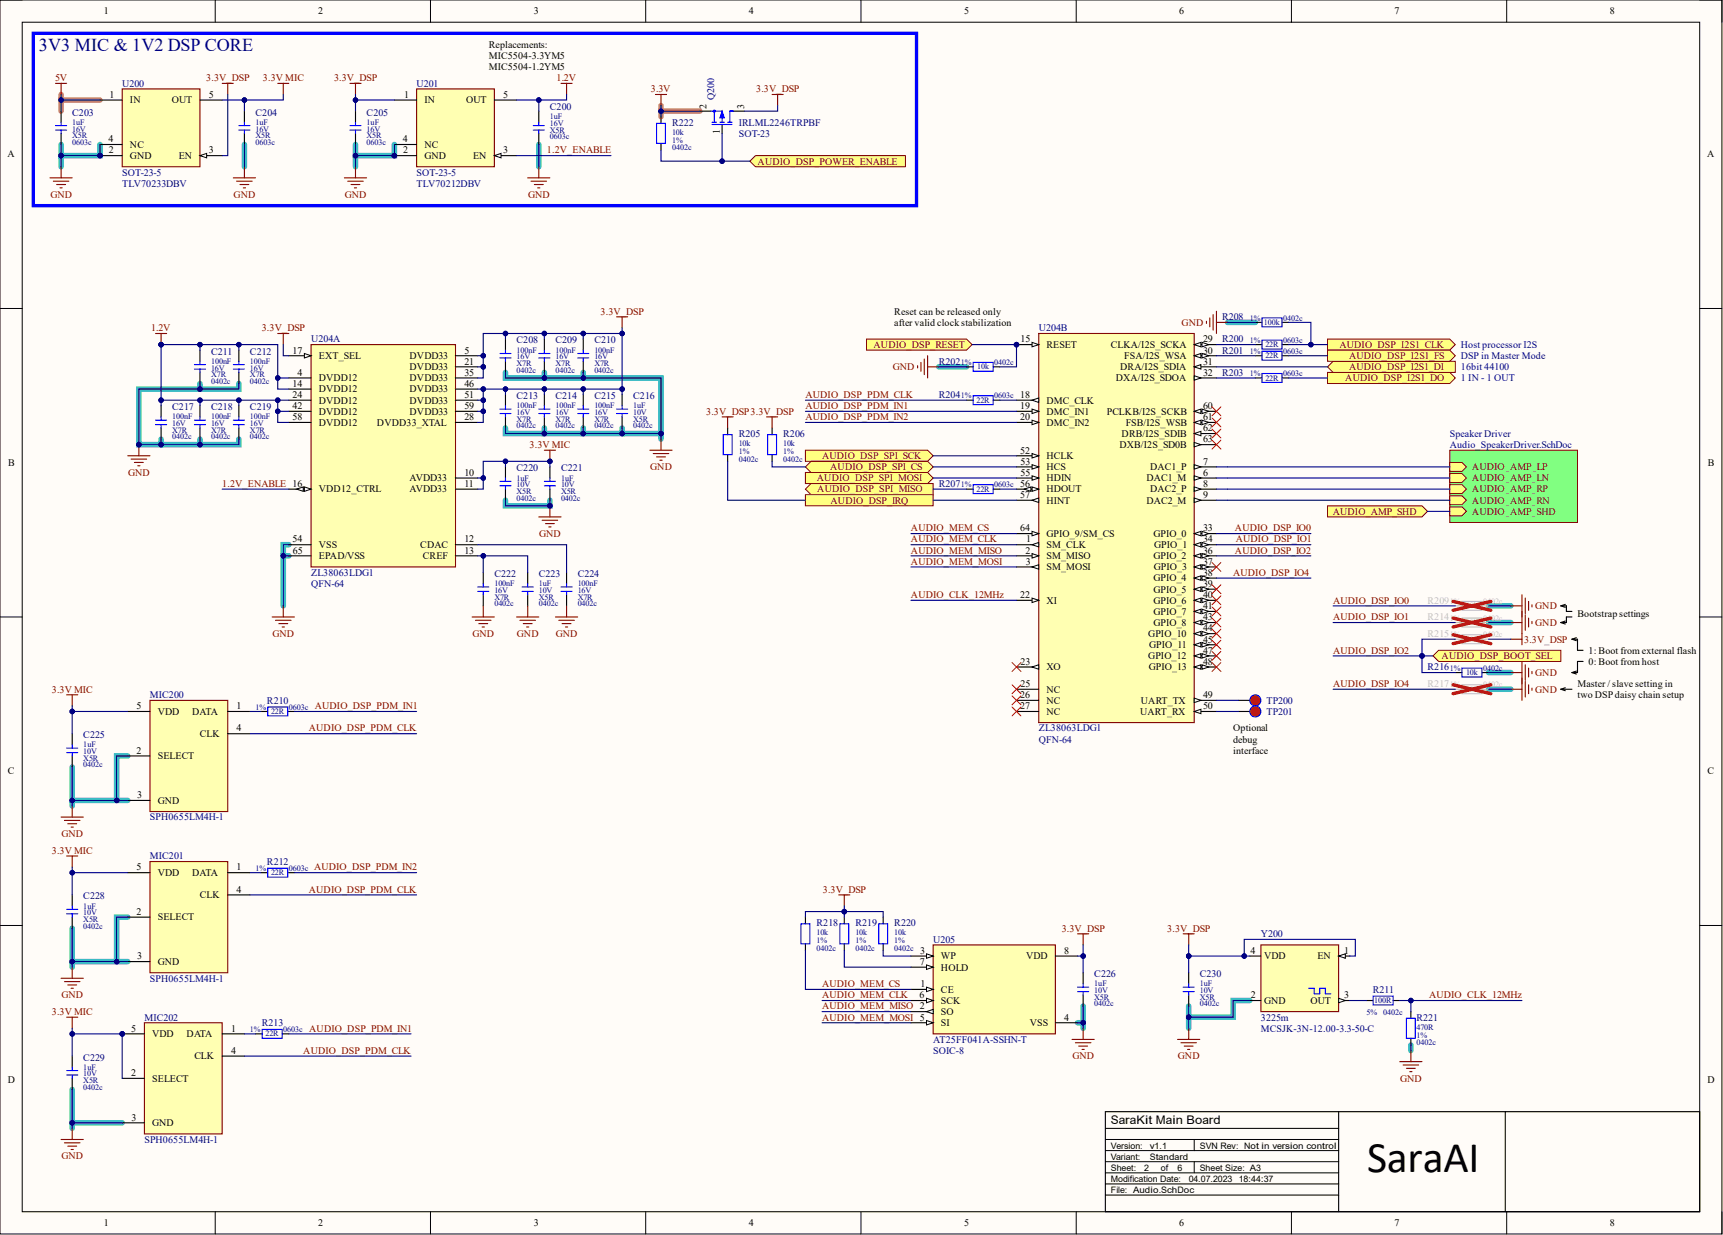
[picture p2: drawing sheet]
<svg xmlns="http://www.w3.org/2000/svg" width="393mm" height="282mm" viewBox="0 0 393 282" stroke-linecap="round" stroke-linejoin="round" font-family="sans-serif">
<defs><g id="words">
<text font-size="10" x="312.1" y="267.5">SaraAI</text>
<text font-size="4.1" fill="#000081" x="8.9" y="11.8">3V3 MIC &amp; 1V2 DSP CORE</text>
<text font-size="2.7" x="253.6" y="256.4">SaraKit Main Board</text>
<g font-size="2.3">
<text x="23.7" y="3.3">1</text>
<text x="72.6" y="3.3">2</text>
<text x="121.9" y="3.3">3</text>
<text x="170.9" y="3.3">4</text>
<text x="220.1" y="3.3">5</text>
<text x="269.2" y="3.3">6</text>
<text x="318.4" y="3.3">7</text>
<text x="367.5" y="3.3">8</text>
<text x="111.6" y="10.9">Replacements:</text>
<text x="111.6" y="13.4">MIC5504-3.3YM5</text>
<text x="111.6" y="16">MIC5504-1.2YM5</text>
<text x="25" y="22.3">1</text>
<text x="29.7" y="23.6">IN</text>
<text x="39.2" y="23.6">OUT</text>
<text x="47.7" y="22.3">5</text>
<text x="92.2" y="22.3">1</text>
<text x="96.9" y="23.6">IN</text>
<text x="106.4" y="23.6">OUT</text>
<text x="114.9" y="22.3">5</text>
<text x="161.3" y="24.9" transform="rotate(-90 161.3 24.9)">2</text>
<text x="169.9" y="24.9" transform="rotate(-90 169.9 24.9)">3</text>
<text x="1.7" y="35.9">A</text>
<text x="24.8" y="32.5">4</text>
<text x="24.9" y="35">2</text>
<text x="29.7" y="33.7">NC</text>
<text x="47.7" y="35">3</text>
<text x="92" y="32.5">4</text>
<text x="92.1" y="35">2</text>
<text x="96.9" y="33.7">NC</text>
<text x="114.9" y="35">3</text>
<text x="164.3" y="30.5" transform="rotate(-90 164.3 30.5)">1</text>
<text x="389.7" y="35.9">A</text>
<text x="29.7" y="36.3">GND</text>
<text x="40.8" y="36.3">EN</text>
<text x="96.9" y="36.3">GND</text>
<text x="108" y="36.3">EN</text>
<text x="204.2" y="71.8">Reset can be released only</text>
<text x="204.2" y="74.3">after valid clock stabilization</text>
<text x="66.8" y="80.7">17</text>
<text x="72.8" y="82">EXT_SEL</text>
<text x="93.5" y="82">DVDD33</text>
<text x="106" y="80.7">5</text>
<text x="106" y="83.2">21</text>
<text x="233" y="78.1">15</text>
<text x="238.9" y="79.4">RESET</text>
<text x="253.6" y="79.4">CLKA/I2S_SCKA</text>
<text x="256.7" y="82">FSA/I2S_WSA</text>
<text x="274.7" y="78.1">29</text>
<text x="274.7" y="80.7">30</text>
<text x="274.7" y="83.2">31</text>
<text x="66.8" y="88.3">14</text>
<text x="67.9" y="85.8">4</text>
<text x="72.8" y="87">DVDD12</text>
<text x="72.8" y="89.6">DVDD12</text>
<text x="93.5" y="84.5">DVDD33</text>
<text x="93.5" y="87">DVDD33</text>
<text x="93.5" y="89.6">DVDD33</text>
<text x="106" y="85.8">35</text>
<text x="106" y="88.3">46</text>
<text x="254.7" y="87">DXA/I2S_SDOA</text>
<text x="255.7" y="84.5">DRA/I2S_SDIA</text>
<text x="274.7" y="85.8">32</text>
<text x="66.8" y="90.8">24</text>
<text x="66.8" y="93.4">42</text>
<text x="66.8" y="95.9">58</text>
<text x="72.8" y="92.1">DVDD12</text>
<text x="72.8" y="94.6">DVDD12</text>
<text x="93.5" y="92.1">DVDD33</text>
<text x="93.5" y="94.6">DVDD33</text>
<text x="106" y="95.9">28</text>
<text x="106" y="90.8">51</text>
<text x="106" y="93.4">59</text>
<text x="232.9" y="90.8">18</text>
<text x="232.9" y="93.4">19</text>
<text x="232.9" y="95.9">20</text>
<text x="238.9" y="92.1">DMC_CLK</text>
<text x="238.9" y="94.6">DMC_IN1</text>
<text x="252.7" y="94.6">PCLKB/I2S_SCKB</text>
<text x="274.7" y="93.4">60</text>
<text x="274.7" y="95.9">61</text>
<text x="72.8" y="97.2">DVDD12</text>
<text x="86.1" y="97.2">DVDD33_XTAL</text>
<text x="238.9" y="97.2">DMC_IN2</text>
<text x="256.1" y="99.7">DRB/I2S_SDIB</text>
<text x="257" y="97.2">FSB/I2S_WSB</text>
<text x="274.7" y="98.4">62</text>
<text x="274.7" y="101">63</text>
<text x="1.9" y="106.4">B</text>
<text x="232.9" y="103.5">52</text>
<text x="233" y="106.1">53</text>
<text x="238.9" y="104.8">HCLK</text>
<text x="238.9" y="107.3">HCS</text>
<text x="255.6" y="102.2">DXB/I2S_SD0B</text>
<text x="262.6" y="107.3">DAC1_P</text>
<text x="274.7" y="106.1">7</text>
<text x="389.9" y="106.4">B</text>
<text x="72.8" y="112.4">VDD12_CTRL</text>
<text x="93.5" y="109.9">AVDD33</text>
<text x="93.5" y="112.4">AVDD33</text>
<text x="106" y="108.6">10</text>
<text x="106" y="111.1">11</text>
<text x="232.9" y="111.1">56</text>
<text x="232.9" y="113.7">57</text>
<text x="233" y="108.6">55</text>
<text x="238.9" y="109.9">HDIN</text>
<text x="238.9" y="112.4">HDOUT</text>
<text x="261.7" y="109.9">DAC1_M</text>
<text x="262.6" y="112.4">DAC2_P</text>
<text x="274.7" y="108.6">6</text>
<text x="274.7" y="111.1">8</text>
<text x="274.7" y="113.7">9</text>
<text x="238.9" y="114.9">HINT</text>
<text x="261.7" y="114.9">DAC2_M</text>
<text x="66.8" y="123.8">54</text>
<text x="72.8" y="125.1">VSS</text>
<text x="96" y="125.1">CDAC</text>
<text x="106" y="123.8">12</text>
<text x="232.9" y="121.3">64</text>
<text x="234.3" y="123.8">1</text>
<text x="238.9" y="125.1">SM_CLK</text>
<text x="238.9" y="122.5">GPIO_9/SM_CS</text>
<text x="263.3" y="122.5">GPIO_0</text>
<text x="263.5" y="125.1">GPIO_1</text>
<text x="274.7" y="121.3">33</text>
<text x="274.7" y="123.8">34</text>
<text x="66.9" y="126.4">65</text>
<text x="72.8" y="127.6">EPAD/VSS</text>
<text x="96.5" y="127.6">CREF</text>
<text x="106" y="126.4">13</text>
<text x="234.1" y="126.4">2</text>
<text x="234.2" y="128.9">3</text>
<text x="238.9" y="127.6">SM_MISO</text>
<text x="238.9" y="130.2">SM_MOSI</text>
<text x="263.3" y="127.6">GPIO_2</text>
<text x="263.4" y="130.2">GPIO_3</text>
<text x="274.7" y="126.4">36</text>
<text x="274.7" y="128.9">37</text>
<text x="274.7" y="131.4">38</text>
<text x="232.9" y="136.5">22</text>
<text x="238.9" y="137.8">XI</text>
<text x="263.3" y="132.7">GPIO_4</text>
<text x="263.3" y="135.2">GPIO_5</text>
<text x="263.3" y="137.8">GPIO_6</text>
<text x="274.7" y="134">39</text>
<text x="274.7" y="136.5">40</text>
<text x="263.3" y="140.3">GPIO_7</text>
<text x="263.3" y="142.8">GPIO_8</text>
<text x="274.7" y="139">41</text>
<text x="274.7" y="141.6">43</text>
<text x="360.1" y="140.8">Bootstrap settings</text>
<text x="262.2" y="145.4">GPIO_10</text>
<text x="262.3" y="147.9">GPIO_11</text>
<text x="274.7" y="144.1">44</text>
<text x="274.7" y="146.7">45</text>
<text x="274.7" y="149.2">47</text>
<text x="362.7" y="149.2">1: Boot from external flash</text>
<text x="233" y="151.7">23</text>
<text x="238.9" y="153">XO</text>
<text x="262.2" y="150.5">GPIO_12</text>
<text x="262.2" y="153">GPIO_13</text>
<text x="274.7" y="151.7">48</text>
<text x="362.7" y="151.7">0: Boot from host</text>
<text x="31.2" y="161.9">5</text>
<text x="54" y="161.9">1</text>
<text x="232.9" y="159.3">26</text>
<text x="232.9" y="161.9">27</text>
<text x="233" y="156.8">25</text>
<text x="238.9" y="158.1">NC</text>
<text x="238.9" y="160.6">NC</text>
<text x="260.5" y="160.6">UART_TX</text>
<text x="274.7" y="159.3">49</text>
<text x="274.7" y="161.9">50</text>
<text x="360.1" y="156.8">Master / slave setting in</text>
<text x="360.1" y="159.3">two DSPdaisy chain setup</text>
<text x="36" y="163.1">VDD</text>
<text x="43.9" y="163.1">DATA</text>
<text x="54" y="167">4</text>
<text x="238.9" y="163.1">NC</text>
<text x="260.3" y="163.1">UART_RX</text>
<text x="281.5" y="167">Optional</text>
<text x="31.2" y="172">2</text>
<text x="36" y="173.3">SELECT</text>
<text x="45.7" y="168.2">CLK</text>
<text x="281.5" y="169.5">debug</text>
<text x="281.5" y="172">interface</text>
<text x="1.8" y="176.8">C</text>
<text x="389.8" y="176.8">C</text>
<text x="31.3" y="182.2">3</text>
<text x="36" y="183.4">GND</text>
<text x="31.2" y="198.7">5</text>
<text x="36" y="199.9">VDD</text>
<text x="43.9" y="199.9">DATA</text>
<text x="54" y="198.7">1</text>
<text x="54" y="203.7">4</text>
<text x="31.2" y="208.8">2</text>
<text x="45.7" y="205">CLK</text>
<text x="36" y="210.1">SELECT</text>
<text x="31.3" y="219">3</text>
<text x="36" y="220.2">GND</text>
<text x="210" y="220.2">7</text>
<text x="210.1" y="217.7">3</text>
<text x="214.8" y="219">WP</text>
<text x="214.8" y="221.5">HOLD</text>
<text x="234.3" y="219">VDD</text>
<text x="243" y="217.7">8</text>
<text x="285.5" y="217.7">4</text>
<text x="288.6" y="219">VDD</text>
<text x="300.8" y="219">EN</text>
<text x="306.9" y="217.7">1</text>
<text x="209.9" y="227.8">6</text>
<text x="210.2" y="225.3">1</text>
<text x="214.8" y="226.6">CE</text>
<text x="285.6" y="227.8">2</text>
<text x="306.9" y="227.8">3</text>
<text x="214.8" y="231.7">SO</text>
<text x="214.8" y="229.1">SCK</text>
<text x="243" y="232.9">4</text>
<text x="288.6" y="229.1">GND</text>
<text x="299.2" y="229.1">OUT</text>
<text x="29.9" y="235.5">5</text>
<text x="34.7" y="236.7">VDD</text>
<text x="42.6" y="236.7">DATA</text>
<text x="52.8" y="235.5">1</text>
<text x="214.8" y="234.2">SI</text>
<text x="235.1" y="234.2">VSS</text>
<text x="29.9" y="245.6">2</text>
<text x="44.4" y="241.8">CLK</text>
<text x="52.8" y="240.5">4</text>
<text x="1.8" y="247.2">D</text>
<text x="34.7" y="246.9">SELECT</text>
<text x="389.8" y="247.2">D</text>
<text x="30" y="255.8">3</text>
<text x="34.7" y="257">GND</text>
<text x="23.7" y="279.9">1</text>
<text x="72.6" y="279.9">2</text>
<text x="121.9" y="279.9">3</text>
<text x="170.9" y="279.9">4</text>
<text x="220.1" y="279.9">5</text>
<text x="269.2" y="279.9">6</text>
<text x="318.4" y="279.9">7</text>
<text x="367.5" y="279.9">8</text>
</g>
<g font-size="2.3" fill="#810000">
<text x="12.6" y="18.5">5V</text>
<text x="47.1" y="18.5">3.3V_DSP</text>
<text x="60" y="18.5">3.3V MIC</text>
<text x="76.3" y="18.5">3.3V_DSP</text>
<text x="127.1" y="18.5">1.2V</text>
<text x="148.6" y="21.1">3.3V</text>
<text x="172.6" y="21.1">3.3V_DSP</text>
<text x="124.9" y="35">1.2V_ENABLE</text>
<text x="173" y="37.5">AUDIO_DSP_POWER_ENABLE</text>
<text x="11.5" y="45.2">GND</text>
<text x="53.3" y="45.2">GND</text>
<text x="78.7" y="45.2">GND</text>
<text x="120.6" y="45.2">GND</text>
<text x="137.1" y="71.8">3.3V_DSP</text>
<text x="34.5" y="75.6">1.2V</text>
<text x="59.8" y="75.6">3.3V_DSP</text>
<text x="269.8" y="74.3">GND</text>
<text x="199.4" y="79.4">AUDIO_DSP_RESET</text>
<text x="305.8" y="79.4">AUDIO_DSP_I2S1_CLK</text>
<text x="308" y="82">AUDIO_DSP_I2S1_FS</text>
<text x="203.8" y="84.5">GND</text>
<text x="307.1" y="87">AUDIO_DSP_I2S1_DO</text>
<text x="308" y="84.5">AUDIO_DSP_I2S1_DI</text>
<text x="161.2" y="94.6">3.3V_DSP3.3V_DSP</text>
<text x="183.9" y="93.4">AUDIO_DSP_PDM_IN1</text>
<text x="183.9" y="90.8">AUDIO_DSP_PDM_CLK</text>
<text x="183.9" y="95.9">AUDIO_DSP_PDM_IN2</text>
<text x="120.9" y="102.2">3.3V MIC</text>
<text x="148.4" y="107.3">GND</text>
<text x="187.7" y="104.8">AUDIO_DSP_SPI_SCK</text>
<text x="189.5" y="107.3">AUDIO_DSP_SPI_CS</text>
<text x="336" y="107.3">AUDIO_AMP_LP</text>
<text x="29.3" y="108.6">GND</text>
<text x="50.7" y="111.1">1.2V_ENABLE 16</text>
<text x="186.5" y="109.9">AUDIO_DSP_SPI_MOSI</text>
<text x="186.6" y="112.4">AUDIO_DSP_SPI_MISO</text>
<text x="336" y="109.9">AUDIO_AMP_LN</text>
<text x="336" y="112.4">AUDIO_AMP_RP</text>
<text x="189.6" y="114.9">AUDIO_DSP_IRQ</text>
<text x="304.3" y="117.5">AUDIO_AMP_SHD</text>
<text x="336" y="117.5">AUDIO_AMP_SHD</text>
<text x="336" y="114.9">AUDIO_AMP_RN</text>
<text x="123.1" y="122.5">GND</text>
<text x="208" y="123.8">AUDIO_MEM_CLK</text>
<text x="208" y="121.3">AUDIO_MEM_CS</text>
<text x="281.9" y="121.3">AUDIO_DSP_IO0</text>
<text x="282.1" y="123.8">AUDIO_DSP_IO1</text>
<text x="208" y="128.9">AUDIO_MEM_MOSI</text>
<text x="208" y="126.4">AUDIO_MEM_MISO</text>
<text x="281.5" y="131.4">AUDIO_DSP_IO4</text>
<text x="281.9" y="126.4">AUDIO_DSP_IO2</text>
<text x="208" y="136.5">AUDIO_CLK_12MHz</text>
<text x="304.3" y="137.8">AUDIO_DSP_IO0</text>
<text x="304.3" y="141.6">AUDIO_DSP_IO1</text>
<text x="350.5" y="139">GND</text>
<text x="350.5" y="142.8">GND</text>
<text x="62.2" y="145.4">GND</text>
<text x="107.9" y="145.4">GND</text>
<text x="118" y="145.4">GND</text>
<text x="126.9" y="145.4">GND</text>
<text x="304.3" y="149.2">AUDIO_DSP_IO2</text>
<text x="348" y="146.7">3.3V_DSP</text>
<text x="329.1" y="150.5">AUDIO_DSP_BOOT_SEL</text>
<text x="350.5" y="154.3">GND</text>
<text x="11.8" y="158.1">3.3V MIC</text>
<text x="71.9" y="161.9">AUDIO_DSP_PDM_IN1</text>
<text x="304.3" y="156.8">AUDIO_DSP_IO4</text>
<text x="350.5" y="158.1">GND</text>
<text x="70.5" y="167">AUDIO_DSP_PDM_CLK</text>
<text x="14" y="191.1">GND</text>
<text x="11.8" y="194.9">3.3V MIC</text>
<text x="70.5" y="203.7">AUDIO_DSP_PDM_CLK</text>
<text x="71.7" y="198.7">AUDIO_DSP_PDM_IN2</text>
<text x="187.8" y="203.7">3.3V_DSP</text>
<text x="242.4" y="212.6">3.3V_DSP</text>
<text x="266.5" y="212.6">3.3V_DSP</text>
<text x="14" y="227.8">GND</text>
<text x="187.7" y="227.8">AUDIO_MEM_CLK</text>
<text x="187.7" y="225.3">AUDIO_MEM_CS</text>
<text x="326.2" y="227.8">AUDIO_CLK_12MHz</text>
<text x="11.8" y="231.7">3.3V MIC</text>
<text x="187.7" y="232.9">AUDIO_MEM_MOSI 5</text>
<text x="187.7" y="230.4">AUDIO_MEM_MISO 2</text>
<text x="70.6" y="235.5">AUDIO_DSP_PDM_IN1</text>
<text x="69.2" y="240.5">AUDIO_DSP_PDM_CLK</text>
<text x="244.8" y="241.8">GND</text>
<text x="268.9" y="241.8">GND</text>
<text x="319.6" y="246.9">GND</text>
<text x="14" y="264.6">GND</text>
</g>
<g font-size="2.3" fill="#000081">
<text x="27.9" y="19.8">U200</text>
<text x="95.1" y="19.8">U201</text>
<text x="163.1" y="22.8" transform="rotate(-90 163.1 22.8)">Q200</text>
<text x="16.5" y="26.4">C203</text>
<text x="58.3" y="26.4">C204</text>
<text x="83.7" y="26.4">C205</text>
<text x="125.5" y="25.1">C200</text>
<text x="153.4" y="28.7">R222</text>
<text x="168.7" y="28.7">IRLML2246TRPBF</text>
<text x="168.7" y="31.2">SOT-23</text>
<text x="27.9" y="40.1">SOT-23-5</text>
<text x="95.1" y="40.1">SOT-23-5</text>
<text x="27.9" y="42.6">TLV70233DBV</text>
<text x="95.1" y="42.6">TLV70212DBV</text>
<text x="237.1" y="75.6">U204B</text>
<text x="279" y="73.1">R208</text>
<text x="48.2" y="80.9">C211</text>
<text x="57.1" y="80.9">C212</text>
<text x="71" y="78.1">U204A</text>
<text x="117.9" y="78.4">C208</text>
<text x="126.8" y="78.4">C209</text>
<text x="135.7" y="78.4">C210</text>
<text x="214.3" y="83.2">R202</text>
<text x="279" y="78.1">R200</text>
<text x="279" y="80.7">R201</text>
<text x="333.5" y="79.4">Host processor I2S</text>
<text x="333.5" y="82">DSP in Master Mode</text>
<text x="279" y="85.8">R203</text>
<text x="333.5" y="84.5">16bit 44100</text>
<text x="333.5" y="87">1 IN - 1 OUT</text>
<text x="39.3" y="93.6">C217</text>
<text x="48.2" y="93.6">C218</text>
<text x="57.1" y="93.6">C219</text>
<text x="117.9" y="91.1">C213</text>
<text x="126.8" y="91.1">C214</text>
<text x="135.7" y="91.1">C215</text>
<text x="144.6" y="91.1">C216</text>
<text x="214.3" y="90.8">R204</text>
<text x="168.7" y="99.7">R205</text>
<text x="178.8" y="99.7">R206</text>
<text x="331" y="99.7">Speaker Driver</text>
<text x="117.9" y="107.6">C220</text>
<text x="128.1" y="107.6">C221</text>
<text x="331" y="102.2">Audio_SpeakerDriver.SchDoc</text>
<text x="214.3" y="111.1">R207</text>
<text x="71" y="131.4">ZL38063LDG1</text>
<text x="112.9" y="131.7">C222</text>
<text x="123" y="131.7">C223</text>
<text x="131.9" y="131.7">C224</text>
<text x="71" y="134">QFN-64</text>
<text x="325.9" y="153">R216</text>
<text x="34.2" y="159.3">MIC200</text>
<text x="61" y="160.6">R210</text>
<text x="289.1" y="160.6">TP200</text>
<text x="237.1" y="167">ZL38063LDG1</text>
<text x="289.1" y="163.1">TP201</text>
<text x="19" y="168.5">C225</text>
<text x="237.1" y="169.5">QFN-64</text>
<text x="34.2" y="187.2">SPH0655LM4H-1</text>
<text x="34.2" y="196.1">MIC201</text>
<text x="61" y="197.4">R212</text>
<text x="19" y="205.3">C228</text>
<text x="186.4" y="211.4">R218</text>
<text x="195.3" y="211.4">R219</text>
<text x="204.2" y="211.4">R220</text>
<text x="213" y="215.2">U205</text>
<text x="287.9" y="213.9">Y200</text>
<text x="34.2" y="224">SPH0655LM4H-1</text>
<text x="249.8" y="223">C226</text>
<text x="273.9" y="223">C230</text>
<text x="313.4" y="226.6">R211</text>
<text x="33" y="232.9">MIC202</text>
<text x="287.9" y="232.9">3225m</text>
<text x="323.4" y="232.9">R221</text>
<text x="59.8" y="234.2">R213</text>
<text x="213" y="238">AT25FF041A-SSHN-T</text>
<text x="287.9" y="235.5">MCSJK-3N-12.00-3.3-50-C</text>
<text x="19" y="242.1">C229</text>
<text x="213" y="240.5">SOIC-8</text>
<text x="33" y="260.8">SPH0655LM4H-1</text>
</g>
<g font-size="2.3" fill="#c0bfbd">
<text x="325.9" y="137.8">R209</text>
<text x="325.9" y="141.6">R214</text>
<text x="325.9" y="145.4">R215</text>
<text x="325.9" y="156.8">R217</text>
</g>
<g font-size="2">
<text x="253.6" y="262.2">Version:</text>
<text x="262.5" y="262.2">v1.1</text>
<text x="273.9" y="262.2">SVN Rev: Not in version control</text>
<text x="253.6" y="267.3">Sheet:</text>
<text x="253.6" y="269.8">Modification Date:</text>
<text x="253.6" y="264.7">Variant:</text>
<text x="261.2" y="267.3">2</text>
<text x="262.5" y="264.7">Standard</text>
<text x="265" y="267.3">of</text>
<text x="268.8" y="267.3">6</text>
<text x="271.4" y="269.8">04.07.2023</text>
<text x="273.9" y="267.3">Sheet Size: A3</text>
<text x="282.8" y="269.8">18:44:37</text>
<text x="253.6" y="272.3">File: Audio.SchDoc</text>
</g>
<g font-size="1.9" fill="#000081">
<text x="16.5" y="28.5">1uF</text>
<text x="58.3" y="28.5">1uF</text>
<text x="83.7" y="28.5">1uF</text>
<text x="125.5" y="27.2">1uF</text>
<text x="125.5" y="28.8">16V</text>
<text x="16.5" y="31.5">X5R</text>
<text x="16.5" y="33.1">0603c</text>
<text x="16.5" y="30">16V</text>
<text x="58.3" y="31.5">X5R</text>
<text x="58.3" y="33.1">0603c</text>
<text x="58.3" y="30">16V</text>
<text x="83.7" y="31.5">X5R</text>
<text x="83.7" y="33.1">0603c</text>
<text x="83.7" y="30">16V</text>
<text x="125.5" y="30.3">X5R</text>
<text x="125.5" y="31.8">0603c</text>
<text x="153.4" y="34.3">0402c</text>
<text x="153.4" y="32.6">1%</text>
<text x="153.4" y="30.8">10k</text>
<text x="285.3" y="73.2">1%</text>
<text x="288.5" y="74.2">100k</text>
<text x="292.9" y="73.2">0402c</text>
<text x="48.2" y="83.1">100nF</text>
<text x="57.1" y="83.1">100nF</text>
<text x="117.9" y="83.6">X7R</text>
<text x="117.9" y="80.5">100nF</text>
<text x="117.9" y="82">16V</text>
<text x="126.8" y="83.6">X7R</text>
<text x="126.8" y="80.5">100nF</text>
<text x="126.8" y="82">16V</text>
<text x="135.7" y="83.6">X7R</text>
<text x="135.7" y="80.5">100nF</text>
<text x="135.7" y="82">16V</text>
<text x="219.4" y="83.3">1%</text>
<text x="227" y="83.3">0402c</text>
<text x="285.3" y="78.2">1%</text>
<text x="285.3" y="80.8">1%</text>
<text x="288.9" y="79.2">22R</text>
<text x="288.9" y="81.8">22R</text>
<text x="292.9" y="78.2">0603c</text>
<text x="292.9" y="80.8">0603c</text>
<text x="48.2" y="86.1">X7R</text>
<text x="48.2" y="87.6">0402c</text>
<text x="48.2" y="84.6">16V</text>
<text x="57.1" y="86.1">X7R</text>
<text x="57.1" y="87.6">0402c</text>
<text x="57.1" y="84.6">16V</text>
<text x="117.9" y="85.1">0402c</text>
<text x="126.8" y="85.1">0402c</text>
<text x="135.7" y="85.1">0402c</text>
<text x="223.1" y="84.3">10k</text>
<text x="285.3" y="85.8">1%</text>
<text x="288.9" y="86.9">22R</text>
<text x="292.9" y="85.8">0603c</text>
<text x="39.3" y="95.7">100nF</text>
<text x="48.2" y="95.7">100nF</text>
<text x="57.1" y="95.7">100nF</text>
<text x="117.9" y="93.2">100nF</text>
<text x="117.9" y="94.7">16V</text>
<text x="126.8" y="93.2">100nF</text>
<text x="126.8" y="94.7">16V</text>
<text x="135.7" y="93.2">100nF</text>
<text x="135.7" y="94.7">16V</text>
<text x="144.6" y="93.2">1uF</text>
<text x="144.6" y="94.7">10V</text>
<text x="219.4" y="90.9">1%</text>
<text x="222.9" y="91.9">22R</text>
<text x="227" y="90.9">0603c</text>
<text x="39.3" y="98.8">X7R</text>
<text x="39.3" y="100.3">0402c</text>
<text x="39.3" y="97.3">16V</text>
<text x="48.2" y="98.8">X7R</text>
<text x="48.2" y="100.3">0402c</text>
<text x="48.2" y="97.3">16V</text>
<text x="57.1" y="98.8">X7R</text>
<text x="57.1" y="100.3">0402c</text>
<text x="57.1" y="97.3">16V</text>
<text x="117.9" y="96.2">X7R</text>
<text x="117.9" y="97.8">0402c</text>
<text x="126.8" y="96.2">X7R</text>
<text x="126.8" y="97.8">0402c</text>
<text x="135.7" y="96.2">X7R</text>
<text x="135.7" y="97.8">0402c</text>
<text x="144.6" y="96.2">X5R</text>
<text x="144.6" y="97.8">0402c</text>
<text x="168.7" y="101.8">10k</text>
<text x="178.8" y="101.8">10k</text>
<text x="168.7" y="105.4">0402c</text>
<text x="168.7" y="103.6">1%</text>
<text x="178.8" y="105.4">0402c</text>
<text x="178.8" y="103.6">1%</text>
<text x="117.9" y="112.7">X5R</text>
<text x="117.9" y="109.7">1uF</text>
<text x="117.9" y="111.2">10V</text>
<text x="128.1" y="112.7">X5R</text>
<text x="128.1" y="109.7">1uF</text>
<text x="128.1" y="111.2">10V</text>
<text x="219.4" y="111.2">1%</text>
<text x="222.9" y="112.2">22R</text>
<text x="227" y="111.2">0603c</text>
<text x="117.9" y="114.3">0402c</text>
<text x="128.1" y="114.3">0402c</text>
<text x="112.9" y="136.8">X7R</text>
<text x="112.9" y="133.8">100nF</text>
<text x="112.9" y="135.3">16V</text>
<text x="123" y="136.8">X5R</text>
<text x="123" y="133.8">1uF</text>
<text x="123" y="135.3">10V</text>
<text x="131.9" y="136.8">X7R</text>
<text x="131.9" y="133.8">100nF</text>
<text x="131.9" y="135.3">16V</text>
<text x="112.9" y="138.4">0402c</text>
<text x="123" y="138.4">0402c</text>
<text x="131.9" y="138.4">0402c</text>
<text x="331" y="153.1">1%</text>
<text x="334.7" y="154.1">10k</text>
<text x="338.6" y="153.1">0402c</text>
<text x="58.3" y="162">1%</text>
<text x="65.9" y="162">0603c</text>
<text x="61.9" y="163">22R</text>
<text x="19" y="173.6">X5R</text>
<text x="19" y="170.6">1uF</text>
<text x="19" y="172.1">10V</text>
<text x="19" y="175.2">0402c</text>
<text x="58.3" y="198.8">1%</text>
<text x="61.9" y="199.8">22R</text>
<text x="65.9" y="198.8">0603c</text>
<text x="19" y="207.4">1uF</text>
<text x="19" y="208.9">10V</text>
<text x="19" y="210.4">X5R</text>
<text x="19" y="211.9">0402c</text>
<text x="186.4" y="215.2">1%</text>
<text x="186.4" y="213.5">10k</text>
<text x="195.3" y="215.2">1%</text>
<text x="195.3" y="213.5">10k</text>
<text x="204.2" y="215.2">1%</text>
<text x="204.2" y="213.5">10k</text>
<text x="186.4" y="217">0402c</text>
<text x="195.3" y="217">0402c</text>
<text x="204.2" y="217">0402c</text>
<text x="249.8" y="225.1">1uF</text>
<text x="249.8" y="226.7">10V</text>
<text x="273.9" y="225.1">1uF</text>
<text x="273.9" y="226.7">10V</text>
<text x="249.8" y="228.2">X5R</text>
<text x="249.8" y="229.7">0402c</text>
<text x="273.9" y="228.2">X5R</text>
<text x="273.9" y="229.7">0402c</text>
<text x="311.9" y="231.7">5%</text>
<text x="313.7" y="228.9">100R</text>
<text x="315.7" y="231.7">0402c</text>
<text x="57.1" y="235.5">1%</text>
<text x="60.6" y="236.6">22R</text>
<text x="64.7" y="235.5">0603c</text>
<text x="323.4" y="238.6">0402c</text>
<text x="323.4" y="236.8">1%</text>
<text x="323.4" y="235">470R</text>
<text x="19" y="244.2">1uF</text>
<text x="19" y="245.7">10V</text>
<text x="19" y="247.2">X5R</text>
<text x="19" y="248.7">0402c</text>
</g>
<g font-size="1.9" fill="#c0bfbd">
<text x="331" y="137.9">1%</text>
<text x="338.6" y="137.9">0402c</text>
<text x="331" y="141.7">1%</text>
<text x="334.7" y="138.9">10k</text>
<text x="334.7" y="142.7">10k</text>
<text x="338.6" y="141.7">0402c</text>
<text x="331" y="145.5">1%</text>
<text x="334.7" y="146.5">10k</text>
<text x="338.6" y="145.5">0402c</text>
<text x="331" y="156.9">1%</text>
<text x="334.7" y="157.9">10k</text>
<text x="338.6" y="156.9">0402c</text>
</g>
</g></defs>
<path d="M0 0h393.1v281.6h-393.1z" fill-rule="evenodd" fill="#fffcf8"/>
<path d="M0 0h393.1v281.6h-393.1z" fill="none" stroke="#000" stroke-width=".23"/>
<path d="M5.1 5.1h382.9v271.5h-382.9z" fill-rule="evenodd" fill="#fffcf8"/>
<g fill="none" stroke="#000" stroke-width=".23">
<path d="M0 0h5.1M49.1 0v5.1M98.3 0v5.1M147.4 0v5.1M196.6 0v5.1M245.7 0v5.1M294.8 0v5.1M344 0v5.1M388 0h5.1v5.1M5.1 5.1h382.9v271.5h-382.9zM0 70.4h5.1M388 70.4h5.1"/>
<path d="M0 140.8h5.1M388 140.8h5.1M0 211.2h5.1M388 211.2h5.1M252.3 257.5h53.3M49.1 276.6v5M98.3 276.6v5M147.4 276.6v5M196.6 276.6v5M245.7 276.6v5M252.3 260.1h53.3M252.3 262.6h53.3"/>
<path d="M252.3 265.1h53.3M252.3 267.7h53.3M252.3 270.2h53.3M252.3 272.8h53.3M272.6 260.1v2.5M272.6 265.1v2.6M294.8 276.6v5M344 276.6v5M393.1 276.6v5"/>
</g>
<g fill="none" stroke="#3bbbc4" stroke-width="1.3">
<path d="M13.9 33v2.5h8.9v-2.5M13.9 35.5v2.6M55.8 33v5.1M81.2 33v2.5h8.8v-2.5M81.2 35.5v2.6M123 33v5.1M280.2 73.6h6.4M45.7 87.5v1.3M54.5 87.5v1.3h-22.8v12.7h5.1v-1.3M115.4 97.7v1.3h8.9M115.4 85v1.3h35.5v12.7M124.3 97.7v1.3h8.8"/>
<path d="M124.3 85v1.3M133.1 97.7v1.3h8.9v-1.3M133.1 85v1.3M142 99h8.9v1.2M214.3 83.7h6.3M45.7 100.2v1.3M54.5 100.2v1.3h-17.7M115.4 114.2v1.2h10.1v-1.2M65.9 126.9h-1.2v11.4M65.9 124.3h-1.2v2.6M339.8 138.3h5.1M339.8 153.5h5.1"/>
<path d="M339.8 142.1h5.1M339.8 157.3h5.1M16.5 175.1v7.6h12.7M29.2 172.5h-2.6v10.2M16.5 182.7v1.3M16.5 211.9v7.6h12.7M16.5 219.5v1.2M29.2 209.3h-2.6v10.2M246 233.4h1.3M247.3 229.6v5.1M271.4 229.6v5.1M285.3 228.4h-3.8v3.8h-10.1"/>
<path d="M322.1 238.5v1.3M16.5 248.7v7.6h11.4M16.5 256.3v1.2"/>
</g>
<path d="M13.9 21.6v1.2M22.8 22.8h-8.9v2.6M150.9 24.1v1.3M159.8 25.4h-8.9v1.2" fill="none" stroke="#ff6e6e" stroke-width="1.3"/>
<path d="M115.4 90.1v2.5M115.4 95.1v2.6M124.3 90.1v2.5M124.3 95.1v2.6M133.1 90.1v2.5M133.1 95.1v2.6M142 90.1v2.5M142 95.1v2.6M252.3 253.7h135.7v22.9h-135.7zM305.6 253.7v22.9M343.6 253.7v22.9" fill="none" stroke="#000" stroke-width=".25"/>
<g fill="none" stroke="#00f" stroke-width=".25">
<path d="M114.1 93.4h2.6M114.1 94.4h2.6M115.4 92.6v.8M115.4 94.4v.7M123 93.4h2.5M123 94.4h2.5M124.3 92.6v.8M124.3 94.4v.7M131.9 93.4h2.5M131.9 94.4h2.5M133.1 92.6v.8M133.1 94.4v.7"/>
<path d="M140.8 93.4h2.5M140.8 94.4h2.5M142 92.6v.8M142 94.4v.7"/>
</g>
<path d="M148.4 102.8h5M149.1 103.5h3.6M149.9 104.3h2M150.6 105h.6M150.9 100.2v2.6M268.8 237.2h5.1M269.6 238h3.5M270.4 238.8h2M271.1 239.5h.5M271.4 234.7v2.5" fill="none" stroke="#810000" stroke-width=".25"/>
<path d="M197.8 77.4h22.8l1.3 1.3-1.3 1.2h-22.8z" fill-rule="evenodd" fill="#ffff81"/>
<path d="M197.8 77.4h22.8l1.3 1.3-1.3 1.2h-22.8z" fill="none" stroke="#810000" stroke-width=".23"/>
<path d="M183.9 107.8h27.9l1.2 1.3-1.2 1.3h-27.9z" fill-rule="evenodd" fill="#ffff81"/>
<path d="M183.9 107.8h27.9l1.2 1.3-1.2 1.3h-27.9z" fill="none" stroke="#810000" stroke-width=".23"/>
<path d="M185.1 110.4h27.9v2.5h-27.9l-1.2-1.3z" fill-rule="evenodd" fill="#ffff81"/>
<path d="M185.1 110.4h27.9v2.5h-27.9l-1.2-1.3z" fill="none" stroke="#810000" stroke-width=".23"/>
<path d="M183.9 102.8h27.9l1.2 1.2-1.2 1.3h-27.9z" fill-rule="evenodd" fill="#ffff81"/>
<path d="M183.9 102.8h27.9l1.2 1.2-1.2 1.3h-27.9z" fill="none" stroke="#810000" stroke-width=".23"/>
<path d="M185.1 105.3h26.7l1.2 1.3-1.2 1.2h-26.7l-1.2-1.2z" fill-rule="evenodd" fill="#ffff81"/>
<path d="M185.1 105.3h26.7l1.2 1.3-1.2 1.2h-26.7l-1.2-1.2z" fill="none" stroke="#810000" stroke-width=".23"/>
<path d="M303.1 85h27.9l1.2 1.3-1.2 1.2h-27.9z" fill-rule="evenodd" fill="#ffff81"/>
<path d="M303.1 85h27.9l1.2 1.3-1.2 1.2h-27.9z" fill="none" stroke="#810000" stroke-width=".23"/>
<path d="M304.3 82.5h27.9v2.5h-27.9l-1.2-1.3z" fill-rule="evenodd" fill="#ffff81"/>
<path d="M304.3 82.5h27.9v2.5h-27.9l-1.2-1.3z" fill="none" stroke="#810000" stroke-width=".23"/>
<path d="M303.1 77.4h27.9l1.2 1.3-1.2 1.2h-27.9z" fill-rule="evenodd" fill="#ffff81"/>
<path d="M303.1 77.4h27.9l1.2 1.3-1.2 1.2h-27.9z" fill="none" stroke="#810000" stroke-width=".23"/>
<path d="M303.1 79.9h27.9l1.2 1.3-1.2 1.3h-27.9z" fill-rule="evenodd" fill="#ffff81"/>
<path d="M303.1 79.9h27.9l1.2 1.3-1.2 1.3h-27.9z" fill="none" stroke="#810000" stroke-width=".23"/>
<path d="M183.9 112.9h29.1v2.5h-29.1z" fill-rule="evenodd" fill="#ffff81"/>
<path d="M183.9 112.9h29.1v2.5h-29.1z" fill="none" stroke="#810000" stroke-width=".23"/>
<path d="M34.2 159.8h17.8v25.4h-17.8z" fill-rule="evenodd" fill="#ffffb2"/>
<path d="M15.2 158.6h2.6M16.5 158.6v2.5M34.2 159.8h17.8v25.4h-17.8zM13.9 186.5h5.1M14.7 187.2h3.6M15.5 188h2M16.2 188.8h.5M16.5 184v2.5" fill="none" stroke="#810000" stroke-width=".25"/>
<path d="M16.5 167.5v2.5M16.5 172.5v2.6M29.2 162.4h5M29.2 172.5h5M52 162.4h5.1M52 167.5h5.1M29.2 182.7h5" fill="none" stroke="#000" stroke-width=".25"/>
<path d="M15.2 170.8h2.6M15.2 171.8h2.6M16.5 170v.8M16.5 171.8v.7" fill="none" stroke="#00f" stroke-width=".25"/>
<path d="M34.2 196.6h17.8v25.4h-17.8z" fill-rule="evenodd" fill="#ffffb2"/>
<path d="M15.2 195.4h2.6M16.5 195.4v2.5M34.2 196.6h17.8v25.4h-17.8zM13.9 223.3h5.1M14.7 224h3.6M15.5 224.8h2M16.2 225.6h.5M16.5 220.7v2.6" fill="none" stroke="#810000" stroke-width=".25"/>
<path d="M29.2 199.2h5M52 199.2h5.1M16.5 204.2v2.6M16.5 209.3v2.6M29.2 209.3h5M29.2 219.5h5M52 204.2h5.1" fill="none" stroke="#000" stroke-width=".25"/>
<path d="M15.2 207.5h2.6M15.2 208.6h2.6M16.5 206.8v.7M16.5 208.6v.7" fill="none" stroke="#00f" stroke-width=".25"/>
<circle cx="27.9" cy="236" r=".51" fill="#000081"/>
<circle cx="27.9" cy="236" r=".51" fill="none" stroke="#000081" stroke-width=".23"/>
<path d="M33 233.4h17.7v25.4h-17.7z" fill-rule="evenodd" fill="#ffffb2"/>
<path d="M33 233.4h17.7v25.4h-17.7z" fill="none" stroke="#810000" stroke-width=".25"/>
<path d="M27.9 236h5.1M50.7 236h5.1M27.9 246.1h5.1M27.9 256.3h5.1M50.7 241h5.1" fill="none" stroke="#000" stroke-width=".25"/>
<circle cx="27.9" cy="236" r=".51" fill="#000081"/>
<circle cx="27.9" cy="236" r=".51" fill="none" stroke="#000081" stroke-width=".23"/>
<path d="M15.2 232.2h2.6M16.5 232.2v2.5M16.5 257.5v2.6M13.9 260.1h5.1M14.7 260.8h3.6M15.5 261.6h2M16.2 262.4h.5" fill="none" stroke="#810000" stroke-width=".25"/>
<path d="M16.5 241v2.6M16.5 246.1v2.6" fill="none" stroke="#000" stroke-width=".25"/>
<path d="M15.2 244.3h2.6M15.2 245.4h2.6M16.5 243.6v.7M16.5 245.4v.7" fill="none" stroke="#00f" stroke-width=".25"/>
<circle cx="22.8" cy="35.5" r=".51" fill="#000081"/>
<circle cx="22.8" cy="35.5" r=".51" fill="none" stroke="#000081" stroke-width=".23"/>
<path d="M27.9 20.3h17.8v17.8h-17.8z" fill-rule="evenodd" fill="#ffffb2"/>
<path d="M27.9 20.3h17.8v17.8h-17.8z" fill="none" stroke="#810000" stroke-width=".25"/>
<path d="M22.8 33h5.1M22.8 22.8h5.1M22.8 35.5h5.1" fill="none" stroke="#000" stroke-width=".25"/>
<circle cx="22.8" cy="35.5" r=".51" fill="#000081"/>
<circle cx="22.8" cy="35.5" r=".51" fill="none" stroke="#000081" stroke-width=".23"/>
<path d="M45.7 35.5h5" fill="none" stroke="#000" stroke-width=".25"/>
<path d="M45.7 35.5l1.5-.5v1z" fill="#f8fcff"/>
<path d="M45.7 35.5l1.5-.5v1z" fill="none" stroke="#000" stroke-width=".23"/>
<path d="M13.9 25.4v2.5M13.9 30.4v2.6M45.7 22.8h5M55.8 25.4v2.5M55.8 30.4v2.6" fill="none" stroke="#000" stroke-width=".25"/>
<path d="M12.7 28.7h2.5M12.7 29.7h2.5M13.9 27.9v.8M13.9 29.7v.7M54.5 28.7h2.6M54.5 29.7h2.6M55.8 27.9v.8M55.8 29.7v.7" fill="none" stroke="#00f" stroke-width=".25"/>
<g fill="none" stroke="#810000" stroke-width=".25">
<path d="M12.7 19h2.5M13.9 19v2.6M63.4 19h2.5M64.7 19v2.6M13.9 38.1v2.5M55.8 38.1v2.5M11.4 40.6h5.1M12.2 41.4h3.5M12.9 42.1h2.1M13.7 42.9h.5M53.3 40.6h5M54 41.4h3.6"/>
<path d="M54.8 42.1h2M55.5 42.9h.5"/>
</g>
<circle cx="90" cy="35.5" r=".51" fill="#000081"/>
<circle cx="90" cy="35.5" r=".51" fill="none" stroke="#000081" stroke-width=".23"/>
<path d="M95.1 20.3h17.8v17.8h-17.8z" fill-rule="evenodd" fill="#ffffb2"/>
<path d="M95.1 20.3h17.8v17.8h-17.8z" fill="none" stroke="#810000" stroke-width=".25"/>
<path d="M90 33h5.1M90 22.8h5.1M90 35.5h5.1" fill="none" stroke="#000" stroke-width=".25"/>
<circle cx="90" cy="35.5" r=".51" fill="#000081"/>
<circle cx="90" cy="35.5" r=".51" fill="none" stroke="#000081" stroke-width=".23"/>
<path d="M112.9 35.5h5" fill="none" stroke="#000" stroke-width=".25"/>
<path d="M112.9 35.5l1.5-.5v1z" fill="#f8fcff"/>
<path d="M112.9 35.5l1.5-.5v1z" fill="none" stroke="#000" stroke-width=".23"/>
<path d="M81.2 25.4v2.5M81.2 30.4v2.6M112.9 22.8h5M123 25.4v2.5M123 30.4v2.6" fill="none" stroke="#000" stroke-width=".25"/>
<path d="M79.9 28.7h2.5M79.9 29.7h2.5M81.2 27.9v.8M81.2 29.7v.7M121.7 28.7h2.6M121.7 29.7h2.6M123 27.9v.8M123 29.7v.7" fill="none" stroke="#00f" stroke-width=".25"/>
<path d="M128.1 19h2.5M129.3 19v2.6M81.2 38.1v2.5M123 38.1v2.5M78.6 40.6h5.1M79.4 41.4h3.5M80.1 42.1h2.1M80.9 42.9h.5M120.5 40.6h5M121.2 41.4h3.6M122 42.1h2M122.7 42.9h.6" fill="none" stroke="#810000" stroke-width=".25"/>
<path d="M331 102.8h29.1v16.4h-29.1z" fill-rule="evenodd" fill="#81ff81"/>
<path d="M331 102.8h29.1v16.4h-29.1z" fill="none" stroke="#810000" stroke-width=".23"/>
<path d="M331 108.1h2.8l1 1-1 1h-2.8z" fill-rule="evenodd" fill="#ffff81"/>
<path d="M331 108.1h2.8l1 1-1 1h-2.8z" fill="none" stroke="#810000" stroke-width=".23"/>
<path d="M331 115.7h2.8l1 1-1 1h-2.8z" fill-rule="evenodd" fill="#ffff81"/>
<path d="M331 115.7h2.8l1 1-1 1h-2.8z" fill="none" stroke="#810000" stroke-width=".23"/>
<path d="M331 113.2h2.8l1 1-1 1h-2.8z" fill-rule="evenodd" fill="#ffff81"/>
<path d="M331 113.2h2.8l1 1-1 1h-2.8z" fill="none" stroke="#810000" stroke-width=".23"/>
<path d="M331 110.6h2.8l1 1-1 1.1h-2.8z" fill-rule="evenodd" fill="#ffff81"/>
<path d="M331 110.6h2.8l1 1-1 1.1h-2.8z" fill="none" stroke="#810000" stroke-width=".23"/>
<path d="M331 105.5h2.8l1 1.1-1 1h-2.8z" fill-rule="evenodd" fill="#ffff81"/>
<path d="M331 105.5h2.8l1 1.1-1 1h-2.8z" fill="none" stroke="#810000" stroke-width=".23"/>
<path d="M303.1 115.4h21.5l1.3 1.3-1.3 1.3h-21.5z" fill-rule="evenodd" fill="#ffff81"/>
<path d="M303.1 115.4h21.5l1.3 1.3-1.3 1.3h-21.5z" fill="none" stroke="#810000" stroke-width=".23"/>
<path d="M287.9 215.7h17.7v15.2h-17.7z" fill-rule="evenodd" fill="#ffffb2"/>
<path d="M287.9 215.7h17.7v15.2h-17.7z" fill="none" stroke="#810000" stroke-width=".25"/>
<path d="M305.6 218.2h2.5" fill="none" stroke="#000" stroke-width=".25"/>
<path d="M305.6 218.2l1.5-.5v1z" fill="#f8fcff"/>
<path d="M305.6 218.2l1.5-.5v1z" fill="none" stroke="#000" stroke-width=".23"/>
<path d="M305.6 228.4h2.5" fill="none" stroke="#000" stroke-width=".25"/>
<path d="M305.6 227.8l1.5 .6-1.5 .5z" fill="#f8fcff"/>
<path d="M305.6 227.8l1.5 .6-1.5 .5z" fill="none" stroke="#000" stroke-width=".23"/>
<path d="M285.3 218.2h2.6M285.3 228.4h2.6" fill="none" stroke="#000" stroke-width=".25"/>
<path d="M298.8 225.6h1.2v1.2h1.3v-1.2h1.3v1.2h1.2" fill="none" stroke="#00f" stroke-width=".25"/>
<path d="M71 78.7h33v50.7h-33z" fill-rule="evenodd" fill="#ffffb2"/>
<path d="M71 78.7h33v50.7h-33z" fill="none" stroke="#810000" stroke-width=".25"/>
<path d="M65.9 86.3h5.1M65.9 88.8h5.1M104 81.2h5.1M65.9 111.6h5.1M104 109.1h5.1M104 111.6h5.1" fill="none" stroke="#000" stroke-width=".25"/>
<path d="M69.5 111.1l1.5 .5-1.5 .5z" fill="#f8fcff"/>
<path d="M69.5 111.1l1.5 .5-1.5 .5z" fill="none" stroke="#000" stroke-width=".23"/>
<path d="M67.7 111.6l1.5-.5v1z" fill="#f8fcff"/>
<path d="M67.7 111.6l1.5-.5v1z" fill="none" stroke="#000" stroke-width=".23"/>
<path d="M65.9 81.2h5.1" fill="none" stroke="#000" stroke-width=".25"/>
<path d="M69.5 80.7l1.5 .5-1.5 .5z" fill="#f8fcff"/>
<path d="M69.5 80.7l1.5 .5-1.5 .5z" fill="none" stroke="#000" stroke-width=".23"/>
<g fill="none" stroke="#000" stroke-width=".25">
<path d="M65.9 91.3h5.1M65.9 96.4h5.1M65.9 93.9h5.1M104 83.7h5.1M104 91.3h5.1M104 96.4h5.1M104 86.3h5.1M104 93.9h5.1M104 88.8h5.1M65.9 126.9h5.1M65.9 124.3h5.1M104 126.9h5.1"/>
<path d="M104 124.3h5.1"/>
</g>
<circle cx="232.1" cy="78.7" r=".51" fill="#000081"/>
<circle cx="232.1" cy="78.7" r=".51" fill="none" stroke="#000081" stroke-width=".23"/>
<path d="M237.1 76.1h35.5v88.8h-35.5z" fill-rule="evenodd" fill="#ffffb2"/>
<path d="M237.1 76.1h35.5v88.8h-35.5z" fill="none" stroke="#810000" stroke-width=".25"/>
<path d="M232.1 124.3h5" fill="none" stroke="#000" stroke-width=".25"/>
<path d="M235.6 124.3l1.5-.5v1z" fill="#f8fcff"/>
<path d="M235.6 124.3l1.5-.5v1z" fill="none" stroke="#000" stroke-width=".23"/>
<path d="M232.1 126.9h5" fill="none" stroke="#000" stroke-width=".25"/>
<path d="M235.6 126.4l1.5 .5-1.5 .5z" fill="#f8fcff"/>
<path d="M235.6 126.4l1.5 .5-1.5 .5z" fill="none" stroke="#000" stroke-width=".23"/>
<path d="M232.1 129.4h5" fill="none" stroke="#000" stroke-width=".25"/>
<path d="M235.6 129.4l1.5-.5v1z" fill="#f8fcff"/>
<path d="M235.6 129.4l1.5-.5v1z" fill="none" stroke="#000" stroke-width=".23"/>
<path d="M272.6 109.1h5.1" fill="none" stroke="#000" stroke-width=".25"/>
<path d="M272.6 108.6l1.6 .5-1.6 .5z" fill="#f8fcff"/>
<path d="M272.6 108.6l1.6 .5-1.6 .5z" fill="none" stroke="#000" stroke-width=".23"/>
<path d="M272.6 106.6h5.1" fill="none" stroke="#000" stroke-width=".25"/>
<path d="M272.6 106.1l1.6 .5-1.6 .5z" fill="#f8fcff"/>
<path d="M272.6 106.1l1.6 .5-1.6 .5z" fill="none" stroke="#000" stroke-width=".23"/>
<path d="M272.6 111.6h5.1" fill="none" stroke="#000" stroke-width=".25"/>
<path d="M272.6 111.1l1.6 .5-1.6 .5z" fill="#f8fcff"/>
<path d="M272.6 111.1l1.6 .5-1.6 .5z" fill="none" stroke="#000" stroke-width=".23"/>
<path d="M272.6 114.2h5.1" fill="none" stroke="#000" stroke-width=".25"/>
<path d="M272.6 113.7l1.6 .5-1.6 .5z" fill="#f8fcff"/>
<path d="M272.6 113.7l1.6 .5-1.6 .5z" fill="none" stroke="#000" stroke-width=".23"/>
<path d="M232.1 78.7h5" fill="none" stroke="#000" stroke-width=".25"/>
<path d="M235.6 78.1l1.5 .6-1.5 .5z" fill="#f8fcff"/>
<path d="M235.6 78.1l1.5 .6-1.5 .5z" fill="none" stroke="#000" stroke-width=".23"/>
<circle cx="232.1" cy="78.7" r=".51" fill="#000081"/>
<circle cx="232.1" cy="78.7" r=".51" fill="none" stroke="#000081" stroke-width=".23"/>
<path d="M232.1 91.3h5" fill="none" stroke="#000" stroke-width=".25"/>
<path d="M235.6 91.3l1.5-.5v1z" fill="#f8fcff"/>
<path d="M235.6 91.3l1.5-.5v1z" fill="none" stroke="#000" stroke-width=".23"/>
<path d="M232.1 93.9h5" fill="none" stroke="#000" stroke-width=".25"/>
<path d="M235.6 93.4l1.5 .5-1.5 .5z" fill="#f8fcff"/>
<path d="M235.6 93.4l1.5 .5-1.5 .5z" fill="none" stroke="#000" stroke-width=".23"/>
<path d="M232.1 96.4h5" fill="none" stroke="#000" stroke-width=".25"/>
<path d="M235.6 95.9l1.5 .5-1.5 .5z" fill="#f8fcff"/>
<path d="M235.6 95.9l1.5 .5-1.5 .5z" fill="none" stroke="#000" stroke-width=".23"/>
<path d="M232.1 137h5" fill="none" stroke="#000" stroke-width=".25"/>
<path d="M235.6 136.5l1.5 .5-1.5 .5z" fill="#f8fcff"/>
<path d="M235.6 136.5l1.5 .5-1.5 .5z" fill="none" stroke="#000" stroke-width=".23"/>
<path d="M232.1 152.2h5" fill="none" stroke="#000" stroke-width=".25"/>
<path d="M235.6 152.2l1.5-.5v1z" fill="#f8fcff"/>
<path d="M235.6 152.2l1.5-.5v1z" fill="none" stroke="#000" stroke-width=".23"/>
<path d="M272.6 78.7h5.1M232.1 157.3h5M232.1 159.8h5M232.1 162.4h5" fill="none" stroke="#000" stroke-width=".25"/>
<path d="M272.6 78.7l1.6-.6v1.1z" fill="#f8fcff"/>
<path d="M272.6 78.7l1.6-.6v1.1z" fill="none" stroke="#000" stroke-width=".23"/>
<path d="M274.4 78.1l1.5 .6-1.5 .5z" fill="#f8fcff"/>
<path d="M274.4 78.1l1.5 .6-1.5 .5z" fill="none" stroke="#000" stroke-width=".23"/>
<path d="M272.6 81.2h5.1" fill="none" stroke="#000" stroke-width=".25"/>
<path d="M272.6 81.2l1.6-.5v1z" fill="#f8fcff"/>
<path d="M272.6 81.2l1.6-.5v1z" fill="none" stroke="#000" stroke-width=".23"/>
<path d="M274.4 80.7l1.5 .5-1.5 .5z" fill="#f8fcff"/>
<path d="M274.4 80.7l1.5 .5-1.5 .5z" fill="none" stroke="#000" stroke-width=".23"/>
<path d="M272.6 83.7h5.1" fill="none" stroke="#000" stroke-width=".25"/>
<path d="M272.6 83.7l1.6-.5v1z" fill="#f8fcff"/>
<path d="M272.6 83.7l1.6-.5v1z" fill="none" stroke="#000" stroke-width=".23"/>
<path d="M272.6 86.3h5.1" fill="none" stroke="#000" stroke-width=".25"/>
<path d="M272.6 85.8l1.6 .5-1.6 .5z" fill="#f8fcff"/>
<path d="M272.6 85.8l1.6 .5-1.6 .5z" fill="none" stroke="#000" stroke-width=".23"/>
<path d="M272.6 121.8h5.1" fill="none" stroke="#000" stroke-width=".25"/>
<path d="M272.6 121.8l1.6-.5v1z" fill="#f8fcff"/>
<path d="M272.6 121.8l1.6-.5v1z" fill="none" stroke="#000" stroke-width=".23"/>
<path d="M274.4 121.3l1.5 .5-1.5 .5z" fill="#f8fcff"/>
<path d="M274.4 121.3l1.5 .5-1.5 .5z" fill="none" stroke="#000" stroke-width=".23"/>
<path d="M272.6 124.3h5.1" fill="none" stroke="#000" stroke-width=".25"/>
<path d="M272.6 124.3l1.6-.5v1z" fill="#f8fcff"/>
<path d="M272.6 124.3l1.6-.5v1z" fill="none" stroke="#000" stroke-width=".23"/>
<path d="M274.4 123.8l1.5 .5-1.5 .5z" fill="#f8fcff"/>
<path d="M274.4 123.8l1.5 .5-1.5 .5z" fill="none" stroke="#000" stroke-width=".23"/>
<path d="M272.6 126.9h5.1" fill="none" stroke="#000" stroke-width=".25"/>
<path d="M272.6 126.9l1.6-.5v1z" fill="#f8fcff"/>
<path d="M272.6 126.9l1.6-.5v1z" fill="none" stroke="#000" stroke-width=".23"/>
<path d="M274.4 126.4l1.5 .5-1.5 .5z" fill="#f8fcff"/>
<path d="M274.4 126.4l1.5 .5-1.5 .5z" fill="none" stroke="#000" stroke-width=".23"/>
<path d="M272.6 129.4h5.1" fill="none" stroke="#000" stroke-width=".25"/>
<path d="M272.6 129.4l1.6-.5v1z" fill="#f8fcff"/>
<path d="M272.6 129.4l1.6-.5v1z" fill="none" stroke="#000" stroke-width=".23"/>
<path d="M274.4 128.9l1.5 .5-1.5 .5z" fill="#f8fcff"/>
<path d="M274.4 128.9l1.5 .5-1.5 .5z" fill="none" stroke="#000" stroke-width=".23"/>
<path d="M272.6 131.9h5.1" fill="none" stroke="#000" stroke-width=".25"/>
<path d="M272.6 131.9l1.6-.5v1z" fill="#f8fcff"/>
<path d="M272.6 131.9l1.6-.5v1z" fill="none" stroke="#000" stroke-width=".23"/>
<path d="M274.4 131.4l1.5 .5-1.5 .5z" fill="#f8fcff"/>
<path d="M274.4 131.4l1.5 .5-1.5 .5z" fill="none" stroke="#000" stroke-width=".23"/>
<path d="M272.6 134.5h5.1" fill="none" stroke="#000" stroke-width=".25"/>
<path d="M272.6 134.5l1.6-.5v1z" fill="#f8fcff"/>
<path d="M272.6 134.5l1.6-.5v1z" fill="none" stroke="#000" stroke-width=".23"/>
<path d="M274.4 134l1.5 .5-1.5 .5z" fill="#f8fcff"/>
<path d="M274.4 134l1.5 .5-1.5 .5z" fill="none" stroke="#000" stroke-width=".23"/>
<path d="M272.6 137h5.1" fill="none" stroke="#000" stroke-width=".25"/>
<path d="M272.6 137l1.6-.5v1z" fill="#f8fcff"/>
<path d="M272.6 137l1.6-.5v1z" fill="none" stroke="#000" stroke-width=".23"/>
<path d="M274.4 136.5l1.5 .5-1.5 .5z" fill="#f8fcff"/>
<path d="M274.4 136.5l1.5 .5-1.5 .5z" fill="none" stroke="#000" stroke-width=".23"/>
<path d="M272.6 139.5h5.1" fill="none" stroke="#000" stroke-width=".25"/>
<path d="M272.6 139.5l1.6-.5v1.1z" fill="#f8fcff"/>
<path d="M272.6 139.5l1.6-.5v1.1z" fill="none" stroke="#000" stroke-width=".23"/>
<path d="M274.4 139l1.5 .5-1.5 .6z" fill="#f8fcff"/>
<path d="M274.4 139l1.5 .5-1.5 .6z" fill="none" stroke="#000" stroke-width=".23"/>
<path d="M272.6 142.1h5.1" fill="none" stroke="#000" stroke-width=".25"/>
<path d="M272.6 142.1l1.6-.5v1z" fill="#f8fcff"/>
<path d="M272.6 142.1l1.6-.5v1z" fill="none" stroke="#000" stroke-width=".23"/>
<path d="M274.4 141.6l1.5 .5-1.5 .5z" fill="#f8fcff"/>
<path d="M274.4 141.6l1.5 .5-1.5 .5z" fill="none" stroke="#000" stroke-width=".23"/>
<path d="M272.6 144.6h5.1" fill="none" stroke="#000" stroke-width=".25"/>
<path d="M272.6 144.6l1.6-.5v1z" fill="#f8fcff"/>
<path d="M272.6 144.6l1.6-.5v1z" fill="none" stroke="#000" stroke-width=".23"/>
<path d="M274.4 144.1l1.5 .5-1.5 .5z" fill="#f8fcff"/>
<path d="M274.4 144.1l1.5 .5-1.5 .5z" fill="none" stroke="#000" stroke-width=".23"/>
<path d="M272.6 147.2h5.1" fill="none" stroke="#000" stroke-width=".25"/>
<path d="M272.6 147.2l1.6-.5v1z" fill="#f8fcff"/>
<path d="M272.6 147.2l1.6-.5v1z" fill="none" stroke="#000" stroke-width=".23"/>
<path d="M274.4 146.7l1.5 .5-1.5 .5z" fill="#f8fcff"/>
<path d="M274.4 146.7l1.5 .5-1.5 .5z" fill="none" stroke="#000" stroke-width=".23"/>
<path d="M272.6 149.7h5.1" fill="none" stroke="#000" stroke-width=".25"/>
<path d="M272.6 149.7l1.6-.5v1z" fill="#f8fcff"/>
<path d="M272.6 149.7l1.6-.5v1z" fill="none" stroke="#000" stroke-width=".23"/>
<path d="M274.4 149.2l1.5 .5-1.5 .5z" fill="#f8fcff"/>
<path d="M274.4 149.2l1.5 .5-1.5 .5z" fill="none" stroke="#000" stroke-width=".23"/>
<path d="M272.6 152.2h5.1" fill="none" stroke="#000" stroke-width=".25"/>
<path d="M272.6 152.2l1.6-.5v1z" fill="#f8fcff"/>
<path d="M272.6 152.2l1.6-.5v1z" fill="none" stroke="#000" stroke-width=".23"/>
<path d="M274.4 151.7l1.5 .5-1.5 .5z" fill="#f8fcff"/>
<path d="M274.4 151.7l1.5 .5-1.5 .5z" fill="none" stroke="#000" stroke-width=".23"/>
<path d="M272.6 159.8h5.1" fill="none" stroke="#000" stroke-width=".25"/>
<path d="M272.6 159.3l1.6 .5-1.6 .6z" fill="#f8fcff"/>
<path d="M272.6 159.3l1.6 .5-1.6 .6z" fill="none" stroke="#000" stroke-width=".23"/>
<path d="M272.6 162.4h5.1" fill="none" stroke="#000" stroke-width=".25"/>
<path d="M272.6 162.4l1.6-.5v1z" fill="#f8fcff"/>
<path d="M272.6 162.4l1.6-.5v1z" fill="none" stroke="#000" stroke-width=".23"/>
<path d="M232.1 104h5" fill="none" stroke="#000" stroke-width=".25"/>
<path d="M235.6 103.5l1.5 .5-1.5 .5z" fill="#f8fcff"/>
<path d="M235.6 103.5l1.5 .5-1.5 .5z" fill="none" stroke="#000" stroke-width=".23"/>
<path d="M232.1 106.6h5" fill="none" stroke="#000" stroke-width=".25"/>
<path d="M235.6 106.1l1.5 .5-1.5 .5z" fill="#f8fcff"/>
<path d="M235.6 106.1l1.5 .5-1.5 .5z" fill="none" stroke="#000" stroke-width=".23"/>
<path d="M232.1 109.1h5" fill="none" stroke="#000" stroke-width=".25"/>
<path d="M235.6 108.6l1.5 .5-1.5 .5z" fill="#f8fcff"/>
<path d="M235.6 108.6l1.5 .5-1.5 .5z" fill="none" stroke="#000" stroke-width=".23"/>
<path d="M232.1 111.6h5" fill="none" stroke="#000" stroke-width=".25"/>
<path d="M235.6 111.1l1.5 .5-1.5 .5z" fill="#f8fcff"/>
<path d="M235.6 111.1l1.5 .5-1.5 .5z" fill="none" stroke="#000" stroke-width=".23"/>
<path d="M233.8 111.6l1.6-.5v1z" fill="#f8fcff"/>
<path d="M233.8 111.6l1.6-.5v1z" fill="none" stroke="#000" stroke-width=".23"/>
<path d="M232.1 114.2h5" fill="none" stroke="#000" stroke-width=".25"/>
<path d="M235.6 114.2l1.5-.5v1z" fill="#f8fcff"/>
<path d="M235.6 114.2l1.5-.5v1z" fill="none" stroke="#000" stroke-width=".23"/>
<path d="M272.6 93.9h5.1" fill="none" stroke="#000" stroke-width=".25"/>
<path d="M272.6 93.9l1.6-.5v1z" fill="#f8fcff"/>
<path d="M272.6 93.9l1.6-.5v1z" fill="none" stroke="#000" stroke-width=".23"/>
<path d="M274.4 93.4l1.5 .5-1.5 .5z" fill="#f8fcff"/>
<path d="M274.4 93.4l1.5 .5-1.5 .5z" fill="none" stroke="#000" stroke-width=".23"/>
<path d="M272.6 96.4h5.1" fill="none" stroke="#000" stroke-width=".25"/>
<path d="M272.6 96.4l1.6-.5v1z" fill="#f8fcff"/>
<path d="M272.6 96.4l1.6-.5v1z" fill="none" stroke="#000" stroke-width=".23"/>
<path d="M274.4 95.9l1.5 .5-1.5 .5z" fill="#f8fcff"/>
<path d="M274.4 95.9l1.5 .5-1.5 .5z" fill="none" stroke="#000" stroke-width=".23"/>
<path d="M272.6 99h5.1" fill="none" stroke="#000" stroke-width=".25"/>
<path d="M272.6 99l1.6-.6v1.1z" fill="#f8fcff"/>
<path d="M272.6 99l1.6-.6v1.1z" fill="none" stroke="#000" stroke-width=".23"/>
<path d="M272.6 101.5h5.1" fill="none" stroke="#000" stroke-width=".25"/>
<path d="M272.6 101l1.6 .5-1.6 .5z" fill="#f8fcff"/>
<path d="M272.6 101l1.6 .5-1.6 .5z" fill="none" stroke="#000" stroke-width=".23"/>
<path d="M232.1 121.8h5" fill="none" stroke="#000" stroke-width=".25"/>
<path d="M235.6 121.3l1.5 .5-1.5 .5z" fill="#f8fcff"/>
<path d="M235.6 121.3l1.5 .5-1.5 .5z" fill="none" stroke="#000" stroke-width=".23"/>
<path d="M124.3 102.8h2.5M125.5 102.8v2.5" fill="none" stroke="#810000" stroke-width=".25"/>
<circle cx="125.5" cy="105.3" r=".51" fill="#000081"/>
<circle cx="125.5" cy="105.3" r=".51" fill="none" stroke="#000081" stroke-width=".23"/>
<path d="M115.4 77.4v2.5M124.3 77.4v2.5M133.1 77.4v2.5M115.4 82.5v2.5M124.3 82.5v2.5M133.1 82.5v2.5M115.4 106.6v2.5M115.4 111.6v2.6M125.5 106.6v2.5M125.5 111.6v2.6" fill="none" stroke="#000" stroke-width=".25"/>
<g fill="none" stroke="#00f" stroke-width=".25">
<path d="M115.4 79.9v.8M124.3 79.9v.8M133.1 79.9v.8M114.1 80.7h2.6M114.1 81.7h2.6M115.4 81.7v.8M123 80.7h2.5M123 81.7h2.5M124.3 81.7v.8M131.9 80.7h2.5M131.9 81.7h2.5M133.1 81.7v.8"/>
<path d="M114.1 109.9h2.6M114.1 110.9h2.6M115.4 109.1v.8M115.4 110.9v.7M124.3 109.9h2.5M124.3 110.9h2.5M125.5 109.1v.8M125.5 110.9v.7"/>
</g>
<path d="M123 118h5.1M123.8 118.7h3.5M124.5 119.5h2.1M125.5 115.4v2.6M125.3 120.3h.5" fill="none" stroke="#810000" stroke-width=".25"/>
<circle cx="125.5" cy="115.4" r=".51" fill="#000081"/>
<circle cx="125.5" cy="115.4" r=".51" fill="none" stroke="#000081" stroke-width=".23"/>
<path d="M110.3 130.7v2.5M110.3 135.7v2.6M120.5 130.7v2.5M120.5 135.7v2.6M129.3 130.7v2.5M129.3 135.7v2.6" fill="none" stroke="#000" stroke-width=".25"/>
<path d="M109.1 134h2.5M109.1 135h2.5M110.3 133.2v.8M110.3 135v.7M119.2 134h2.5M119.2 135h2.5M120.5 133.2v.8M120.5 135v.7M128.1 134h2.5M128.1 135h2.5M129.3 133.2v.8M129.3 135v.7" fill="none" stroke="#00f" stroke-width=".25"/>
<g fill="none" stroke="#810000" stroke-width=".25">
<path d="M35.5 76.1h2.5M36.8 76.1v2.6M64.7 138.3v2.5M110.3 138.3v2.5M120.5 138.3v2.5M129.3 138.3v2.5M62.1 140.8h5.1M62.9 141.6h3.5M63.7 142.3h2M64.4 143.1h.5M107.8 140.8h5.1M108.5 141.6h3.6"/>
<path d="M109.3 142.3h2M110.1 143.1h.5M117.9 140.8h5.1M118.7 141.6h3.5M119.5 142.3h2M120.2 143.1h.5M126.8 140.8h5.1M127.6 141.6h3.5M128.3 142.3h2.1M129.1 143.1h.5"/>
</g>
<circle cx="36.8" cy="78.7" r=".51" fill="#000081"/>
<circle cx="36.8" cy="78.7" r=".51" fill="none" stroke="#000081" stroke-width=".23"/>
<path d="M45.7 79.9v2.6M54.5 79.9v2.6M36.8 92.6v2.5M36.8 97.7v2.5M45.7 85v2.5M45.7 92.6v2.5M45.7 97.7v2.5M54.5 85v2.5M54.5 92.6v2.5M54.5 97.7v2.5" fill="none" stroke="#000" stroke-width=".25"/>
<g fill="none" stroke="#00f" stroke-width=".25">
<path d="M35.5 95.9h2.5M35.5 96.9h2.5M36.8 95.1v.8M36.8 96.9v.8M44.4 95.9h2.5M44.4 96.9h2.5M44.4 83.2h2.5M44.4 84.2h2.5M45.7 82.5v.7M45.7 84.2v.8M45.7 95.1v.8M45.7 96.9v.8"/>
<path d="M53.3 95.9h2.5M53.3 96.9h2.5M53.3 83.2h2.5M53.3 84.2h2.5M54.5 82.5v.7M54.5 84.2v.8M54.5 95.1v.8M54.5 96.9v.8"/>
</g>
<path d="M29.2 104h5M29.9 104.8h3.6M30.7 105.5h2M31.4 106.3h.6M31.7 101.5v2.5" fill="none" stroke="#810000" stroke-width=".25"/>
<circle cx="31.7" cy="101.5" r=".51" fill="#000081"/>
<circle cx="31.7" cy="101.5" r=".51" fill="none" stroke="#000081" stroke-width=".23"/>
<g fill="none" stroke="#000" stroke-width=".25">
<path d="M286.6 78.7h1.5M292.7 78.7h1.5M166.1 97.7v1.5M176.3 97.7v1.5M220.6 91.3h1.6M226.7 91.3h1.6M286.6 86.3h1.5M286.6 81.2h1.5M292.7 86.3h1.5M292.7 81.2h1.5M166.1 103.8v1.5M176.3 103.8v1.5"/>
<path d="M220.6 111.6h1.6M226.7 111.6h1.6M282.8 159.8h2.5M59.6 162.4h1.5M65.7 162.4h1.5M59.6 199.2h1.5M65.7 199.2h1.5M58.3 236h1.6M64.4 236h1.5"/>
</g>
<path d="M288.1 77.6h4.6v2.1h-4.6zM165.1 99.2h2v4.6h-2zM175.2 99.2h2.1v4.6h-2.1zM222.2 90.3h4.5v2.1h-4.5zM288.1 85.2h4.6v2.1h-4.6zM288.1 80.2h4.6v2h-4.6zM222.2 110.6h4.5v2.1h-4.5zM61.1 161.4h4.6v2h-4.6zM61.1 198.2h4.6v2h-4.6zM59.9 234.9h4.5v2.1h-4.5z" fill="none" stroke="#00f" stroke-width=".25"/>
<g fill="none" stroke="#f00" stroke-width=".23">
<path d="M276.7 92.9l2 2M276.7 95.4l2 2M276.7 97.9l2 2.1M278.7 92.9l-2 2M278.7 95.4l-2 2M278.7 97.9l-2 2.1M276.7 100.5l2 2M278.7 100.5l-2 2M276.7 128.4l2 2M276.7 133.5l2 2M276.7 136l2 2M276.7 138.5l2 2.1"/>
<path d="M278.7 128.4l-2 2M278.7 133.5l-2 2M278.7 136l-2 2M278.7 138.5l-2 2.1M231 151.2l2.1 2M231 156.3l2.1 2M231 158.8l2.1 2.1M233.1 151.2l-2.1 2M233.1 156.3l-2.1 2M233.1 158.8l-2.1 2.1M276.7 141.1l2 2M276.7 143.6l2 2"/>
<path d="M276.7 146.1l2 2.1M276.7 148.7l2 2M276.7 151.2l2 2M278.7 141.1l-2 2M278.7 143.6l-2 2M278.7 146.1l-2 2.1M278.7 148.7l-2 2M278.7 151.2l-2 2M231 161.4l2.1 2M233.1 161.4l-2.1 2"/>
</g>
<circle cx="286.6" cy="159.8" r="1.27" fill="#ee031c"/>
<circle cx="286.6" cy="159.8" r="1.27" fill="none" stroke="#00f" stroke-width=".23"/>
<path d="M282.8 162.4h2.5" fill="none" stroke="#000" stroke-width=".25"/>
<circle cx="286.6" cy="162.4" r="1.27" fill="#ee031c"/>
<circle cx="286.6" cy="162.4" r="1.27" fill="none" stroke="#00f" stroke-width=".23"/>
<path d="M209.5 83.5v.5M210.2 82.7v2M211 82v3.5M211.8 81.2v5.1M211.8 83.7h2.5" fill="none" stroke="#810000" stroke-width=".25"/>
<path d="M220.6 83.7h1.6M226.7 83.7h1.6" fill="none" stroke="#000" stroke-width=".25"/>
<path d="M222.2 82.7h4.5v2h-4.5z" fill="none" stroke="#00f" stroke-width=".25"/>
<path d="M7.6 7.6h201.6v39.3h-201.6z" fill="none" stroke="#00f" stroke-width=".76"/>
<path d="M213 215.7h27.9v20.3h-27.9z" fill-rule="evenodd" fill="#ffffb2"/>
<path d="M213 215.7h27.9v20.3h-27.9z" fill="none" stroke="#810000" stroke-width=".25"/>
<path d="M208 225.8h5" fill="none" stroke="#000" stroke-width=".25"/>
<path d="M211.5 225.3l1.5 .5-1.5 .5z" fill="#f8fcff"/>
<path d="M211.5 225.3l1.5 .5-1.5 .5z" fill="none" stroke="#000" stroke-width=".23"/>
<path d="M208 230.9h5" fill="none" stroke="#000" stroke-width=".25"/>
<path d="M211.5 230.9l1.5-.5v1z" fill="#f8fcff"/>
<path d="M211.5 230.9l1.5-.5v1z" fill="none" stroke="#000" stroke-width=".23"/>
<path d="M208 218.2h5" fill="none" stroke="#000" stroke-width=".25"/>
<path d="M211.5 217.7l1.5 .5-1.5 .5z" fill="#f8fcff"/>
<path d="M211.5 217.7l1.5 .5-1.5 .5z" fill="none" stroke="#000" stroke-width=".23"/>
<path d="M208 233.4h5M240.9 233.4h5.1" fill="none" stroke="#000" stroke-width=".25"/>
<path d="M211.5 232.9l1.5 .5-1.5 .5z" fill="#f8fcff"/>
<path d="M211.5 232.9l1.5 .5-1.5 .5z" fill="none" stroke="#000" stroke-width=".23"/>
<path d="M208 228.4h5" fill="none" stroke="#000" stroke-width=".25"/>
<path d="M211.5 227.8l1.5 .6-1.5 .5z" fill="#f8fcff"/>
<path d="M211.5 227.8l1.5 .6-1.5 .5z" fill="none" stroke="#000" stroke-width=".23"/>
<path d="M208 220.7h5" fill="none" stroke="#000" stroke-width=".25"/>
<path d="M211.5 220.2l1.5 .5-1.5 .5z" fill="#f8fcff"/>
<path d="M211.5 220.2l1.5 .5-1.5 .5z" fill="none" stroke="#000" stroke-width=".23"/>
<g fill="none" stroke="#000" stroke-width=".25">
<path d="M358.9 145.9h1.2v2.5h1.3M358.9 145.9l1 .3M358.9 153.5l1 .3M359.9 145.6l-1 .3M359.9 153.2l-1 .3M361.4 151h-1.3v2.5h-1.2M183.9 209.3v1.5M183.9 215.4v1.5M192.7 209.3v1.5M192.7 215.4v1.5M201.6 209.3v1.5M201.6 215.4v1.5"/>
<path d="M240.9 218.2h5.1M247.3 222v2.5M247.3 227.1v2.5M271.4 222v2.5M271.4 227.1v2.5"/>
</g>
<path d="M182.9 210.8h2v4.6h-2zM191.7 210.8h2.1v4.6h-2.1zM200.6 210.8h2v4.6h-2zM246 225.3h2.5M246 226.3h2.5M247.3 224.5v.8M247.3 226.3v.8M270.1 225.3h2.5M270.1 226.3h2.5M271.4 224.5v.8M271.4 226.3v.8" fill="none" stroke="#00f" stroke-width=".25"/>
<path d="M244.7 237.2h5.1M245.5 238h3.5M246.3 238.8h2M247 239.5h.5M247.3 234.7v2.5" fill="none" stroke="#810000" stroke-width=".25"/>
<path d="M328.4 148.4h27.9v2.6h-27.9l-1.2-1.3z" fill-rule="evenodd" fill="#ffff81"/>
<path d="M328.4 148.4h27.9v2.6h-27.9l-1.2-1.3z" fill="none" stroke="#810000" stroke-width=".23"/>
<path d="M332.2 138.3h1.6M333.8 137.3h4.5v2h-4.5zM338.3 138.3h1.5M332.2 145.9h1.6M332.2 142.1h1.6M332.2 157.3h1.6M333.8 144.9h4.5v2h-4.5zM333.8 141.1h4.5v2h-4.5zM333.8 156.3h4.5v2h-4.5zM338.3 145.9h1.5M338.3 142.1h1.5M338.3 157.3h1.5" fill="none" stroke="#c0bfbd" stroke-width=".25"/>
<path d="M331.7 137.3l8.6 2M340.3 137.3l-8.6 2M331.7 144.9l8.6 2M331.7 141.1l8.6 2M331.7 156.3l8.6 2M340.3 144.9l-8.6 2M340.3 141.1l-8.6 2M340.3 156.3l-8.6 2" fill="none" stroke="#f00" stroke-width=".76"/>
<g fill="none" stroke="#000" stroke-width=".25">
<path d="M159.8 25.4h2.5M164.8 28.4v2M167.4 25.4h2.5M286.6 73.6h1.5M292.7 73.6h1.5M356.3 138.3h1.3v1.2h1.3M356.3 138.3l1 .3M357.3 137.9l-1 .4M332.2 153.5h1.6M338.3 153.5h1.5M356.3 142.1l1 .3M356.3 157.3h2.6"/>
<path d="M356.3 157.3l1 .3M357.3 141.7l-1 .4M357.3 157l-1 .3M358.9 140.8h-1.3v1.3h-1.3M311.9 228.4h1.6M318 228.4h1.6M322.1 230.9v1.5M322.1 237v1.5"/>
</g>
<path d="M162.3 25.4h2.5v2.5M162.6 28.4h4.5M162.6 27.9h1M163.1 25.4v2.5M164.3 27.9h1.1M166.1 27.9h1M166.6 25.4v2.5M288.1 72.6h4.6v2h-4.6zM333.8 152.5h4.5v2h-4.5zM313.5 227.3h4.5v2.1h-4.5zM321.1 232.4h2v4.6h-2z" fill="none" stroke="#00f" stroke-width=".25"/>
<g fill="none" stroke="#810000" stroke-width=".25">
<path d="M275.4 73.3v.5M276.2 72.6v2M276.9 71.8v3.6M277.7 71v5.1M277.7 73.6h2.5M344.9 138.3h2.6M347.5 135.7v8.9M348.2 136.5v3.6M349 137.3v2M349.7 138v.5M344.9 153.5h2.6M344.9 142.1h2.6"/>
<path d="M344.9 157.3h2.6M347.5 151v8.8M348.2 140.3v3.6M348.2 151.7v3.6M348.2 155.5v3.6M349 141.1v2M349 152.5v2M349 156.3v2M349.7 141.8v.5M349.7 153.2v.6M349.7 157.1v.5M322.1 239.8v2.5"/>
<path d="M319.6 242.3h5M320.3 243.1h3.6M321.1 243.8h2M321.8 244.6h.5"/>
</g>
<path d="M164.8 25.4l.6 1.5h-1.1z" fill="#00f"/>
<path d="M164.8 25.4l.6 1.5h-1.1z" fill="none" stroke="#00f" stroke-width=".23"/>
<path d="M166.6 25.4h.8" fill="none" stroke="#00f" stroke-width=".25"/>
<circle cx="163.1" cy="25.4" r=".25" fill="#00f"/>
<circle cx="163.1" cy="25.4" r=".25" fill="none" stroke="#00f" stroke-width=".23"/>
<path d="M150.9 26.6v1.6M150.9 32.7v1.5" fill="none" stroke="#000" stroke-width=".25"/>
<path d="M149.9 28.2h2v4.5h-2z" fill="none" stroke="#00f" stroke-width=".25"/>
<path d="M149.6 21.6h2.6M150.9 21.6v2.5M176.3 21.6h2.5M177.5 21.6v2.5" fill="none" stroke="#810000" stroke-width=".25"/>
<path d="M172.5 35.5h34.2v2.6h-34.2l-1.3-1.3z" fill-rule="evenodd" fill="#ffff81"/>
<path d="M172.5 35.5h34.2v2.6h-34.2l-1.3-1.3z" fill="none" stroke="#810000" stroke-width=".23"/>
<g fill="none" stroke="#810000" stroke-width=".25">
<path d="M50.7 19h2.6M52 19v2.6M79.9 19h2.5M81.2 19v2.6M63.4 76.1h2.5M64.7 76.1v2.6M140.8 72.3h2.5M142 72.3v2.5M164.8 95.1h2.6M166.1 95.1v2.6M175 95.1h2.5M176.3 95.1v2.6"/>
<path d="M344.9 145.9h2.6M347.5 144.6v2.6M191.5 204.2h2.5M192.7 204.2v2.6M246 213.1h2.5M247.3 213.1v2.6M270.1 213.1h2.5M271.4 213.1v2.6"/>
</g>
<path d="M124.3 88.8v1.3" fill="none" stroke="#000081" stroke-width=".25"/>
<circle cx="124.3" cy="88.8" r=".51" fill="#000081"/>
<circle cx="124.3" cy="88.8" r=".51" fill="none" stroke="#000081" stroke-width=".23"/>
<path d="M133.1 88.8v1.3" fill="none" stroke="#000081" stroke-width=".25"/>
<circle cx="133.1" cy="88.8" r=".51" fill="#000081"/>
<circle cx="133.1" cy="88.8" r=".51" fill="none" stroke="#000081" stroke-width=".23"/>
<path d="M284 218.2v-3.8h25.4v3.8h-1.3" fill="none" stroke="#000081" stroke-width=".25"/>
<circle cx="284" cy="218.2" r=".51" fill="#000081"/>
<circle cx="284" cy="218.2" r=".51" fill="none" stroke="#000081" stroke-width=".23"/>
<path d="M277.7 78.7h8.9M294.2 78.7h8.9M277.7 86.3h8.9M277.7 81.2h8.9M294.2 86.3h8.9M213 104h19.1" fill="none" stroke="#000081" stroke-width=".25"/>
<circle cx="299.3" cy="78.7" r=".51" fill="#000081"/>
<circle cx="299.3" cy="78.7" r=".51" fill="none" stroke="#000081" stroke-width=".23"/>
<path d="M277.7 83.7h25.4M294.2 81.2h8.9M213 109.1h19.1M213 111.6h7.6M213 114.2h19.1M308.1 228.4h3.8M319.6 228.4h27.9" fill="none" stroke="#000081" stroke-width=".25"/>
<circle cx="322.1" cy="228.4" r=".51" fill="#000081"/>
<circle cx="322.1" cy="228.4" r=".51" fill="none" stroke="#000081" stroke-width=".23"/>
<path d="M16.5 161.1v1.3h12.7" fill="none" stroke="#000081" stroke-width=".25"/>
<circle cx="16.5" cy="162.4" r=".51" fill="#000081"/>
<circle cx="16.5" cy="162.4" r=".51" fill="none" stroke="#000081" stroke-width=".23"/>
<path d="M16.5 162.4v5.1" fill="none" stroke="#000081" stroke-width=".25"/>
<circle cx="16.5" cy="162.4" r=".51" fill="#000081"/>
<circle cx="16.5" cy="162.4" r=".51" fill="none" stroke="#000081" stroke-width=".23"/>
<path d="M29.2 172.5h-2.6v10.2" fill="none" stroke="#000081" stroke-width=".25"/>
<circle cx="26.6" cy="182.7" r=".51" fill="#000081"/>
<circle cx="26.6" cy="182.7" r=".51" fill="none" stroke="#000081" stroke-width=".23"/>
<path d="M16.5 182.7v1.3" fill="none" stroke="#000081" stroke-width=".25"/>
<circle cx="16.5" cy="182.7" r=".51" fill="#000081"/>
<circle cx="16.5" cy="182.7" r=".51" fill="none" stroke="#000081" stroke-width=".23"/>
<path d="M57.1 167.5h38M57.1 162.4h2.5M67.2 162.4h27.9M16.5 199.2v5" fill="none" stroke="#000081" stroke-width=".25"/>
<circle cx="16.5" cy="199.2" r=".51" fill="#000081"/>
<circle cx="16.5" cy="199.2" r=".51" fill="none" stroke="#000081" stroke-width=".23"/>
<path d="M16.5 219.5v1.2" fill="none" stroke="#000081" stroke-width=".25"/>
<circle cx="16.5" cy="219.5" r=".51" fill="#000081"/>
<circle cx="16.5" cy="219.5" r=".51" fill="none" stroke="#000081" stroke-width=".23"/>
<path d="M16.5 197.9v1.3h12.7M57.1 199.2h2.5M67.2 199.2h27.9M57.1 204.2h38" fill="none" stroke="#000081" stroke-width=".25"/>
<circle cx="16.5" cy="199.2" r=".51" fill="#000081"/>
<circle cx="16.5" cy="199.2" r=".51" fill="none" stroke="#000081" stroke-width=".23"/>
<path d="M16.5 236v5" fill="none" stroke="#000081" stroke-width=".25"/>
<circle cx="16.5" cy="236" r=".51" fill="#000081"/>
<circle cx="16.5" cy="236" r=".51" fill="none" stroke="#000081" stroke-width=".23"/>
<path d="M16.5 256.3v1.2" fill="none" stroke="#000081" stroke-width=".25"/>
<circle cx="16.5" cy="256.3" r=".51" fill="#000081"/>
<circle cx="16.5" cy="256.3" r=".51" fill="none" stroke="#000081" stroke-width=".23"/>
<path d="M55.8 236h2.5M65.9 236h27.9M16.5 248.7v7.6h11.4M55.8 241h38" fill="none" stroke="#000081" stroke-width=".25"/>
<circle cx="16.5" cy="256.3" r=".51" fill="#000081"/>
<circle cx="16.5" cy="256.3" r=".51" fill="none" stroke="#000081" stroke-width=".23"/>
<path d="M50.7 22.8h5.1v2.6" fill="none" stroke="#000081" stroke-width=".25"/>
<circle cx="55.8" cy="22.8" r=".51" fill="#000081"/>
<circle cx="55.8" cy="22.8" r=".51" fill="none" stroke="#000081" stroke-width=".23"/>
<path d="M22.8 22.8h-8.9v2.6M55.8 33v5.1" fill="none" stroke="#000081" stroke-width=".25"/>
<circle cx="13.9" cy="22.8" r=".51" fill="#000081"/>
<circle cx="13.9" cy="22.8" r=".51" fill="none" stroke="#000081" stroke-width=".23"/>
<path d="M13.9 33v2.5h8.9v-2.5" fill="none" stroke="#000081" stroke-width=".25"/>
<circle cx="22.8" cy="35.5" r=".51" fill="#000081"/>
<circle cx="22.8" cy="35.5" r=".51" fill="none" stroke="#000081" stroke-width=".23"/>
<circle cx="13.9" cy="35.5" r=".51" fill="#000081"/>
<circle cx="13.9" cy="35.5" r=".51" fill="none" stroke="#000081" stroke-width=".23"/>
<path d="M13.9 35.5v2.6" fill="none" stroke="#000081" stroke-width=".25"/>
<circle cx="13.9" cy="35.5" r=".51" fill="#000081"/>
<circle cx="13.9" cy="35.5" r=".51" fill="none" stroke="#000081" stroke-width=".23"/>
<path d="M64.7 21.6v1.2h-8.9" fill="none" stroke="#000081" stroke-width=".25"/>
<circle cx="55.8" cy="22.8" r=".51" fill="#000081"/>
<circle cx="55.8" cy="22.8" r=".51" fill="none" stroke="#000081" stroke-width=".23"/>
<path d="M13.9 21.6v1.2" fill="none" stroke="#000081" stroke-width=".25"/>
<circle cx="13.9" cy="22.8" r=".51" fill="#000081"/>
<circle cx="13.9" cy="22.8" r=".51" fill="none" stroke="#000081" stroke-width=".23"/>
<path d="M52 21.6v13.9h-1.3M117.9 22.8h5.1v2.6" fill="none" stroke="#000081" stroke-width=".25"/>
<circle cx="123" cy="22.8" r=".51" fill="#000081"/>
<circle cx="123" cy="22.8" r=".51" fill="none" stroke="#000081" stroke-width=".23"/>
<path d="M90 22.8h-8.8v2.6M123 33v5.1" fill="none" stroke="#000081" stroke-width=".25"/>
<circle cx="81.2" cy="22.8" r=".51" fill="#000081"/>
<circle cx="81.2" cy="22.8" r=".51" fill="none" stroke="#000081" stroke-width=".23"/>
<path d="M81.2 33v2.5h8.8v-2.5" fill="none" stroke="#000081" stroke-width=".25"/>
<circle cx="90" cy="35.5" r=".51" fill="#000081"/>
<circle cx="90" cy="35.5" r=".51" fill="none" stroke="#000081" stroke-width=".23"/>
<circle cx="81.2" cy="35.5" r=".51" fill="#000081"/>
<circle cx="81.2" cy="35.5" r=".51" fill="none" stroke="#000081" stroke-width=".23"/>
<path d="M81.2 35.5v2.6" fill="none" stroke="#000081" stroke-width=".25"/>
<circle cx="81.2" cy="35.5" r=".51" fill="#000081"/>
<circle cx="81.2" cy="35.5" r=".51" fill="none" stroke="#000081" stroke-width=".23"/>
<path d="M129.3 21.6v1.2h-6.3" fill="none" stroke="#000081" stroke-width=".25"/>
<circle cx="123" cy="22.8" r=".51" fill="#000081"/>
<circle cx="123" cy="22.8" r=".51" fill="none" stroke="#000081" stroke-width=".23"/>
<path d="M81.2 21.6v1.2" fill="none" stroke="#000081" stroke-width=".25"/>
<circle cx="81.2" cy="22.8" r=".51" fill="#000081"/>
<circle cx="81.2" cy="22.8" r=".51" fill="none" stroke="#000081" stroke-width=".23"/>
<path d="M16.5 234.7v1.3h11.4v10.1" fill="none" stroke="#000081" stroke-width=".25"/>
<circle cx="27.9" cy="236" r=".51" fill="#000081"/>
<circle cx="27.9" cy="236" r=".51" fill="none" stroke="#000081" stroke-width=".23"/>
<circle cx="16.5" cy="236" r=".51" fill="#000081"/>
<circle cx="16.5" cy="236" r=".51" fill="none" stroke="#000081" stroke-width=".23"/>
<path d="M29.2 209.3h-2.6v10.2" fill="none" stroke="#000081" stroke-width=".25"/>
<circle cx="26.6" cy="219.5" r=".51" fill="#000081"/>
<circle cx="26.6" cy="219.5" r=".51" fill="none" stroke="#000081" stroke-width=".23"/>
<path d="M271.4 218.2v3.8" fill="none" stroke="#000081" stroke-width=".25"/>
<circle cx="271.4" cy="218.2" r=".51" fill="#000081"/>
<circle cx="271.4" cy="218.2" r=".51" fill="none" stroke="#000081" stroke-width=".23"/>
<path d="M124.3 76.1v1.3" fill="none" stroke="#000081" stroke-width=".25"/>
<circle cx="124.3" cy="76.1" r=".51" fill="#000081"/>
<circle cx="124.3" cy="76.1" r=".51" fill="none" stroke="#000081" stroke-width=".23"/>
<path d="M133.1 76.1v1.3" fill="none" stroke="#000081" stroke-width=".25"/>
<circle cx="133.1" cy="76.1" r=".51" fill="#000081"/>
<circle cx="133.1" cy="76.1" r=".51" fill="none" stroke="#000081" stroke-width=".23"/>
<path d="M115.4 90.1v-1.3h26.6v1.3" fill="none" stroke="#000081" stroke-width=".25"/>
<circle cx="142" cy="88.8" r=".51" fill="#000081"/>
<circle cx="142" cy="88.8" r=".51" fill="none" stroke="#000081" stroke-width=".23"/>
<circle cx="133.1" cy="88.8" r=".51" fill="#000081"/>
<circle cx="133.1" cy="88.8" r=".51" fill="none" stroke="#000081" stroke-width=".23"/>
<circle cx="124.3" cy="88.8" r=".51" fill="#000081"/>
<circle cx="124.3" cy="88.8" r=".51" fill="none" stroke="#000081" stroke-width=".23"/>
<circle cx="115.4" cy="88.8" r=".51" fill="#000081"/>
<circle cx="115.4" cy="88.8" r=".51" fill="none" stroke="#000081" stroke-width=".23"/>
<path d="M133.1 97.7v1.3h8.9v-1.3" fill="none" stroke="#000081" stroke-width=".25"/>
<circle cx="142" cy="99" r=".51" fill="#000081"/>
<circle cx="142" cy="99" r=".51" fill="none" stroke="#000081" stroke-width=".23"/>
<circle cx="133.1" cy="99" r=".51" fill="#000081"/>
<circle cx="133.1" cy="99" r=".51" fill="none" stroke="#000081" stroke-width=".23"/>
<path d="M124.3 97.7v1.3h8.8" fill="none" stroke="#000081" stroke-width=".25"/>
<circle cx="133.1" cy="99" r=".51" fill="#000081"/>
<circle cx="133.1" cy="99" r=".51" fill="none" stroke="#000081" stroke-width=".23"/>
<circle cx="124.3" cy="99" r=".51" fill="#000081"/>
<circle cx="124.3" cy="99" r=".51" fill="none" stroke="#000081" stroke-width=".23"/>
<path d="M115.4 97.7v1.3h8.9" fill="none" stroke="#000081" stroke-width=".25"/>
<circle cx="124.3" cy="99" r=".51" fill="#000081"/>
<circle cx="124.3" cy="99" r=".51" fill="none" stroke="#000081" stroke-width=".23"/>
<path d="M142 99h8.9v1.2" fill="none" stroke="#000081" stroke-width=".25"/>
<circle cx="142" cy="99" r=".51" fill="#000081"/>
<circle cx="142" cy="99" r=".51" fill="none" stroke="#000081" stroke-width=".23"/>
<circle cx="150.9" cy="99" r=".51" fill="#000081"/>
<circle cx="150.9" cy="99" r=".51" fill="none" stroke="#000081" stroke-width=".23"/>
<path d="M133.1 85v1.3" fill="none" stroke="#000081" stroke-width=".25"/>
<circle cx="133.1" cy="86.3" r=".51" fill="#000081"/>
<circle cx="133.1" cy="86.3" r=".51" fill="none" stroke="#000081" stroke-width=".23"/>
<path d="M124.3 85v1.3" fill="none" stroke="#000081" stroke-width=".25"/>
<circle cx="124.3" cy="86.3" r=".51" fill="#000081"/>
<circle cx="124.3" cy="86.3" r=".51" fill="none" stroke="#000081" stroke-width=".23"/>
<path d="M109.1 83.7h1.2" fill="none" stroke="#000081" stroke-width=".25"/>
<circle cx="110.3" cy="83.7" r=".51" fill="#000081"/>
<circle cx="110.3" cy="83.7" r=".51" fill="none" stroke="#000081" stroke-width=".23"/>
<path d="M109.1 91.3h1.2" fill="none" stroke="#000081" stroke-width=".25"/>
<circle cx="110.3" cy="91.3" r=".51" fill="#000081"/>
<circle cx="110.3" cy="91.3" r=".51" fill="none" stroke="#000081" stroke-width=".23"/>
<path d="M109.1 93.9h1.2" fill="none" stroke="#000081" stroke-width=".25"/>
<circle cx="110.3" cy="93.9" r=".51" fill="#000081"/>
<circle cx="110.3" cy="93.9" r=".51" fill="none" stroke="#000081" stroke-width=".23"/>
<path d="M142 74.8v1.3" fill="none" stroke="#000081" stroke-width=".25"/>
<circle cx="142" cy="76.1" r=".51" fill="#000081"/>
<circle cx="142" cy="76.1" r=".51" fill="none" stroke="#000081" stroke-width=".23"/>
<path d="M115.4 77.4v-1.3h26.6v12.7" fill="none" stroke="#000081" stroke-width=".25"/>
<circle cx="142" cy="88.8" r=".51" fill="#000081"/>
<circle cx="142" cy="88.8" r=".51" fill="none" stroke="#000081" stroke-width=".23"/>
<circle cx="142" cy="76.1" r=".51" fill="#000081"/>
<circle cx="142" cy="76.1" r=".51" fill="none" stroke="#000081" stroke-width=".23"/>
<circle cx="133.1" cy="76.1" r=".51" fill="#000081"/>
<circle cx="133.1" cy="76.1" r=".51" fill="none" stroke="#000081" stroke-width=".23"/>
<circle cx="124.3" cy="76.1" r=".51" fill="#000081"/>
<circle cx="124.3" cy="76.1" r=".51" fill="none" stroke="#000081" stroke-width=".23"/>
<circle cx="115.4" cy="76.1" r=".51" fill="#000081"/>
<circle cx="115.4" cy="76.1" r=".51" fill="none" stroke="#000081" stroke-width=".23"/>
<path d="M115.4 85v1.3h35.5v12.7" fill="none" stroke="#000081" stroke-width=".25"/>
<circle cx="124.3" cy="86.3" r=".51" fill="#000081"/>
<circle cx="124.3" cy="86.3" r=".51" fill="none" stroke="#000081" stroke-width=".23"/>
<circle cx="133.1" cy="86.3" r=".51" fill="#000081"/>
<circle cx="133.1" cy="86.3" r=".51" fill="none" stroke="#000081" stroke-width=".23"/>
<circle cx="150.9" cy="99" r=".51" fill="#000081"/>
<circle cx="150.9" cy="99" r=".51" fill="none" stroke="#000081" stroke-width=".23"/>
<path d="M109.1 81.2h1.2" fill="none" stroke="#000081" stroke-width=".25"/>
<circle cx="110.3" cy="81.2" r=".51" fill="#000081"/>
<circle cx="110.3" cy="81.2" r=".51" fill="none" stroke="#000081" stroke-width=".23"/>
<path d="M115.4 76.1h-5.1v10.2h-1.2" fill="none" stroke="#000081" stroke-width=".25"/>
<circle cx="110.3" cy="83.7" r=".51" fill="#000081"/>
<circle cx="110.3" cy="83.7" r=".51" fill="none" stroke="#000081" stroke-width=".23"/>
<circle cx="110.3" cy="81.2" r=".51" fill="#000081"/>
<circle cx="110.3" cy="81.2" r=".51" fill="none" stroke="#000081" stroke-width=".23"/>
<circle cx="115.4" cy="76.1" r=".51" fill="#000081"/>
<circle cx="115.4" cy="76.1" r=".51" fill="none" stroke="#000081" stroke-width=".23"/>
<path d="M109.1 88.8h1.2v7.6h-1.2" fill="none" stroke="#000081" stroke-width=".25"/>
<circle cx="110.3" cy="93.9" r=".51" fill="#000081"/>
<circle cx="110.3" cy="93.9" r=".51" fill="none" stroke="#000081" stroke-width=".23"/>
<circle cx="110.3" cy="91.3" r=".51" fill="#000081"/>
<circle cx="110.3" cy="91.3" r=".51" fill="none" stroke="#000081" stroke-width=".23"/>
<circle cx="110.3" cy="88.8" r=".51" fill="#000081"/>
<circle cx="110.3" cy="88.8" r=".51" fill="none" stroke="#000081" stroke-width=".23"/>
<path d="M110.3 88.8h5.1" fill="none" stroke="#000081" stroke-width=".25"/>
<circle cx="115.4" cy="88.8" r=".51" fill="#000081"/>
<circle cx="115.4" cy="88.8" r=".51" fill="none" stroke="#000081" stroke-width=".23"/>
<circle cx="110.3" cy="88.8" r=".51" fill="#000081"/>
<circle cx="110.3" cy="88.8" r=".51" fill="none" stroke="#000081" stroke-width=".23"/>
<path d="M115.4 106.6v-1.3h10.1v1.3" fill="none" stroke="#000081" stroke-width=".25"/>
<circle cx="115.4" cy="105.3" r=".51" fill="#000081"/>
<circle cx="115.4" cy="105.3" r=".51" fill="none" stroke="#000081" stroke-width=".23"/>
<circle cx="125.5" cy="105.3" r=".51" fill="#000081"/>
<circle cx="125.5" cy="105.3" r=".51" fill="none" stroke="#000081" stroke-width=".23"/>
<path d="M115.4 114.2v1.2h10.1v-1.2" fill="none" stroke="#000081" stroke-width=".25"/>
<circle cx="125.5" cy="115.4" r=".51" fill="#000081"/>
<circle cx="125.5" cy="115.4" r=".51" fill="none" stroke="#000081" stroke-width=".23"/>
<path d="M110.3 130.7v-3.8h10.2v3.8" fill="none" stroke="#000081" stroke-width=".25"/>
<circle cx="110.3" cy="126.9" r=".51" fill="#000081"/>
<circle cx="110.3" cy="126.9" r=".51" fill="none" stroke="#000081" stroke-width=".23"/>
<path d="M109.1 124.3h20.2v6.4M109.1 126.9h1.2" fill="none" stroke="#000081" stroke-width=".25"/>
<circle cx="110.3" cy="126.9" r=".51" fill="#000081"/>
<circle cx="110.3" cy="126.9" r=".51" fill="none" stroke="#000081" stroke-width=".23"/>
<path d="M109.1 109.1h1.2" fill="none" stroke="#000081" stroke-width=".25"/>
<circle cx="110.3" cy="109.1" r=".51" fill="#000081"/>
<circle cx="110.3" cy="109.1" r=".51" fill="none" stroke="#000081" stroke-width=".23"/>
<path d="M115.4 105.3h-5.1v6.3h-1.2" fill="none" stroke="#000081" stroke-width=".25"/>
<circle cx="110.3" cy="109.1" r=".51" fill="#000081"/>
<circle cx="110.3" cy="109.1" r=".51" fill="none" stroke="#000081" stroke-width=".23"/>
<circle cx="115.4" cy="105.3" r=".51" fill="#000081"/>
<circle cx="115.4" cy="105.3" r=".51" fill="none" stroke="#000081" stroke-width=".23"/>
<path d="M65.9 126.9h-1.2v11.4" fill="none" stroke="#000081" stroke-width=".25"/>
<circle cx="64.7" cy="126.9" r=".51" fill="#000081"/>
<circle cx="64.7" cy="126.9" r=".51" fill="none" stroke="#000081" stroke-width=".23"/>
<path d="M65.9 124.3h-1.2v2.6" fill="none" stroke="#000081" stroke-width=".25"/>
<circle cx="64.7" cy="126.9" r=".51" fill="#000081"/>
<circle cx="64.7" cy="126.9" r=".51" fill="none" stroke="#000081" stroke-width=".23"/>
<path d="M45.7 78.7v1.2" fill="none" stroke="#000081" stroke-width=".25"/>
<circle cx="45.7" cy="78.7" r=".51" fill="#000081"/>
<circle cx="45.7" cy="78.7" r=".51" fill="none" stroke="#000081" stroke-width=".23"/>
<path d="M45.7 91.3v1.3" fill="none" stroke="#000081" stroke-width=".25"/>
<circle cx="45.7" cy="91.3" r=".51" fill="#000081"/>
<circle cx="45.7" cy="91.3" r=".51" fill="none" stroke="#000081" stroke-width=".23"/>
<path d="M45.7 100.2v1.3" fill="none" stroke="#000081" stroke-width=".25"/>
<circle cx="45.7" cy="101.5" r=".51" fill="#000081"/>
<circle cx="45.7" cy="101.5" r=".51" fill="none" stroke="#000081" stroke-width=".23"/>
<path d="M36.8 78.7h17.7v1.2" fill="none" stroke="#000081" stroke-width=".25"/>
<circle cx="36.8" cy="78.7" r=".51" fill="#000081"/>
<circle cx="36.8" cy="78.7" r=".51" fill="none" stroke="#000081" stroke-width=".23"/>
<circle cx="45.7" cy="78.7" r=".51" fill="#000081"/>
<circle cx="45.7" cy="78.7" r=".51" fill="none" stroke="#000081" stroke-width=".23"/>
<circle cx="54.5" cy="78.7" r=".51" fill="#000081"/>
<circle cx="54.5" cy="78.7" r=".51" fill="none" stroke="#000081" stroke-width=".23"/>
<path d="M36.8 91.3h17.7v1.3" fill="none" stroke="#000081" stroke-width=".25"/>
<circle cx="36.8" cy="91.3" r=".51" fill="#000081"/>
<circle cx="36.8" cy="91.3" r=".51" fill="none" stroke="#000081" stroke-width=".23"/>
<circle cx="45.7" cy="91.3" r=".51" fill="#000081"/>
<circle cx="45.7" cy="91.3" r=".51" fill="none" stroke="#000081" stroke-width=".23"/>
<circle cx="54.5" cy="91.3" r=".51" fill="#000081"/>
<circle cx="54.5" cy="91.3" r=".51" fill="none" stroke="#000081" stroke-width=".23"/>
<path d="M36.8 78.7v13.9" fill="none" stroke="#000081" stroke-width=".25"/>
<circle cx="36.8" cy="91.3" r=".51" fill="#000081"/>
<circle cx="36.8" cy="91.3" r=".51" fill="none" stroke="#000081" stroke-width=".23"/>
<circle cx="36.8" cy="78.7" r=".51" fill="#000081"/>
<circle cx="36.8" cy="78.7" r=".51" fill="none" stroke="#000081" stroke-width=".23"/>
<path d="M63.4 91.3h2.5" fill="none" stroke="#000081" stroke-width=".25"/>
<circle cx="63.4" cy="91.3" r=".51" fill="#000081"/>
<circle cx="63.4" cy="91.3" r=".51" fill="none" stroke="#000081" stroke-width=".23"/>
<path d="M63.4 93.9h2.5" fill="none" stroke="#000081" stroke-width=".25"/>
<circle cx="63.4" cy="93.9" r=".51" fill="#000081"/>
<circle cx="63.4" cy="93.9" r=".51" fill="none" stroke="#000081" stroke-width=".23"/>
<path d="M65.9 86.3h-2.5v2.5h2.5" fill="none" stroke="#000081" stroke-width=".25"/>
<circle cx="63.4" cy="86.3" r=".51" fill="#000081"/>
<circle cx="63.4" cy="86.3" r=".51" fill="none" stroke="#000081" stroke-width=".23"/>
<path d="M54.5 78.7h8.9v7.6" fill="none" stroke="#000081" stroke-width=".25"/>
<circle cx="63.4" cy="86.3" r=".51" fill="#000081"/>
<circle cx="63.4" cy="86.3" r=".51" fill="none" stroke="#000081" stroke-width=".23"/>
<circle cx="54.5" cy="78.7" r=".51" fill="#000081"/>
<circle cx="54.5" cy="78.7" r=".51" fill="none" stroke="#000081" stroke-width=".23"/>
<path d="M54.5 91.3h8.9v5.1h2.5" fill="none" stroke="#000081" stroke-width=".25"/>
<circle cx="54.5" cy="91.3" r=".51" fill="#000081"/>
<circle cx="54.5" cy="91.3" r=".51" fill="none" stroke="#000081" stroke-width=".23"/>
<circle cx="63.4" cy="91.3" r=".51" fill="#000081"/>
<circle cx="63.4" cy="91.3" r=".51" fill="none" stroke="#000081" stroke-width=".23"/>
<circle cx="63.4" cy="93.9" r=".51" fill="#000081"/>
<circle cx="63.4" cy="93.9" r=".51" fill="none" stroke="#000081" stroke-width=".23"/>
<path d="M54.5 100.2v1.3h-17.7" fill="none" stroke="#000081" stroke-width=".25"/>
<circle cx="36.8" cy="101.5" r=".51" fill="#000081"/>
<circle cx="36.8" cy="101.5" r=".51" fill="none" stroke="#000081" stroke-width=".23"/>
<circle cx="45.7" cy="101.5" r=".51" fill="#000081"/>
<circle cx="45.7" cy="101.5" r=".51" fill="none" stroke="#000081" stroke-width=".23"/>
<path d="M45.7 87.5v1.3" fill="none" stroke="#000081" stroke-width=".25"/>
<circle cx="45.7" cy="88.8" r=".51" fill="#000081"/>
<circle cx="45.7" cy="88.8" r=".51" fill="none" stroke="#000081" stroke-width=".23"/>
<path d="M54.5 87.5v1.3h-22.8v12.7h5.1v-1.3" fill="none" stroke="#000081" stroke-width=".25"/>
<circle cx="45.7" cy="88.8" r=".51" fill="#000081"/>
<circle cx="45.7" cy="88.8" r=".51" fill="none" stroke="#000081" stroke-width=".23"/>
<circle cx="31.7" cy="101.5" r=".51" fill="#000081"/>
<circle cx="31.7" cy="101.5" r=".51" fill="none" stroke="#000081" stroke-width=".23"/>
<circle cx="36.8" cy="101.5" r=".51" fill="#000081"/>
<circle cx="36.8" cy="101.5" r=".51" fill="none" stroke="#000081" stroke-width=".23"/>
<g fill="none" stroke="#000081" stroke-width=".25">
<path d="M117.9 35.5h21.6M64.7 78.7v2.5h1.2M221.9 78.7h10.2v5h-3.8M183.9 91.3h36.7M183.9 93.9h48.2M183.9 96.4h48.2M214.3 83.7h6.3M228.3 91.3h3.8M50.7 111.6h15.2M166.1 105.3v8.9h17.8M176.3 105.3v1.3h7.6M213 106.6h19.1"/>
<path d="M228.3 111.6h3.8M208 137h24.1M277.7 159.8h5.1M277.7 162.4h5.1"/>
</g>
<circle cx="232.1" cy="78.7" r=".51" fill="#000081"/>
<circle cx="232.1" cy="78.7" r=".51" fill="none" stroke="#000081" stroke-width=".23"/>
<path d="M16.5 211.9v7.6h12.7" fill="none" stroke="#000081" stroke-width=".25"/>
<circle cx="26.6" cy="219.5" r=".51" fill="#000081"/>
<circle cx="26.6" cy="219.5" r=".51" fill="none" stroke="#000081" stroke-width=".23"/>
<circle cx="16.5" cy="219.5" r=".51" fill="#000081"/>
<circle cx="16.5" cy="219.5" r=".51" fill="none" stroke="#000081" stroke-width=".23"/>
<path d="M16.5 175.1v7.6h12.7" fill="none" stroke="#000081" stroke-width=".25"/>
<circle cx="26.6" cy="182.7" r=".51" fill="#000081"/>
<circle cx="26.6" cy="182.7" r=".51" fill="none" stroke="#000081" stroke-width=".23"/>
<circle cx="16.5" cy="182.7" r=".51" fill="#000081"/>
<circle cx="16.5" cy="182.7" r=".51" fill="none" stroke="#000081" stroke-width=".23"/>
<path d="M246 233.4h1.3" fill="none" stroke="#000081" stroke-width=".25"/>
<circle cx="247.3" cy="233.4" r=".51" fill="#000081"/>
<circle cx="247.3" cy="233.4" r=".51" fill="none" stroke="#000081" stroke-width=".23"/>
<path d="M246 218.2h1.3" fill="none" stroke="#000081" stroke-width=".25"/>
<circle cx="247.3" cy="218.2" r=".51" fill="#000081"/>
<circle cx="247.3" cy="218.2" r=".51" fill="none" stroke="#000081" stroke-width=".23"/>
<path d="M192.7 208.1v1.2" fill="none" stroke="#000081" stroke-width=".25"/>
<circle cx="192.7" cy="208.1" r=".51" fill="#000081"/>
<circle cx="192.7" cy="208.1" r=".51" fill="none" stroke="#000081" stroke-width=".23"/>
<path d="M208 129.4h24.1M208 126.9h24.1M208 124.3h24.1M208 121.8h24.1M183.9 216.9v8.9h24.1M192.7 216.9v3.8h15.3M201.6 216.9v1.3h6.4M187.7 228.4h20.3M187.7 230.9h20.3M187.7 233.4h20.3M285.3 228.4h-3.8v3.8h-10.1" fill="none" stroke="#000081" stroke-width=".25"/>
<circle cx="271.4" cy="232.2" r=".51" fill="#000081"/>
<circle cx="271.4" cy="232.2" r=".51" fill="none" stroke="#000081" stroke-width=".23"/>
<path d="M271.4 218.2h13.9" fill="none" stroke="#000081" stroke-width=".25"/>
<circle cx="271.4" cy="218.2" r=".51" fill="#000081"/>
<circle cx="271.4" cy="218.2" r=".51" fill="none" stroke="#000081" stroke-width=".23"/>
<circle cx="284" cy="218.2" r=".51" fill="#000081"/>
<circle cx="284" cy="218.2" r=".51" fill="none" stroke="#000081" stroke-width=".23"/>
<path d="M247.3 229.6v5.1" fill="none" stroke="#000081" stroke-width=".25"/>
<circle cx="247.3" cy="233.4" r=".51" fill="#000081"/>
<circle cx="247.3" cy="233.4" r=".51" fill="none" stroke="#000081" stroke-width=".23"/>
<path d="M247.3 215.7v6.3" fill="none" stroke="#000081" stroke-width=".25"/>
<circle cx="247.3" cy="218.2" r=".51" fill="#000081"/>
<circle cx="247.3" cy="218.2" r=".51" fill="none" stroke="#000081" stroke-width=".23"/>
<path d="M277.7 121.8h21.6M277.7 124.3h21.6M277.7 126.9h21.6M327.2 149.7h-2.6v3.8h7.6" fill="none" stroke="#000081" stroke-width=".25"/>
<circle cx="324.6" cy="149.7" r=".51" fill="#000081"/>
<circle cx="324.6" cy="149.7" r=".51" fill="none" stroke="#000081" stroke-width=".23"/>
<path d="M332.2 145.9h-7.6v3.8" fill="none" stroke="#000081" stroke-width=".25"/>
<circle cx="324.6" cy="149.7" r=".51" fill="#000081"/>
<circle cx="324.6" cy="149.7" r=".51" fill="none" stroke="#000081" stroke-width=".23"/>
<path d="M304.3 138.3h27.9M304.3 142.1h27.9M304.3 149.7h20.3M339.8 145.9h5.1M339.8 153.5h5.1" fill="none" stroke="#000081" stroke-width=".25"/>
<circle cx="324.6" cy="149.7" r=".51" fill="#000081"/>
<circle cx="324.6" cy="149.7" r=".51" fill="none" stroke="#000081" stroke-width=".23"/>
<path d="M280.2 73.6h6.4M294.2 73.6h5.1v5.1M339.8 138.3h5.1M339.8 142.1h5.1" fill="none" stroke="#000081" stroke-width=".25"/>
<circle cx="299.3" cy="78.7" r=".51" fill="#000081"/>
<circle cx="299.3" cy="78.7" r=".51" fill="none" stroke="#000081" stroke-width=".23"/>
<path d="M277.7 131.9h21.6M304.3 157.3h27.9M339.8 157.3h5.1M271.4 215.7v2.5" fill="none" stroke="#000081" stroke-width=".25"/>
<circle cx="271.4" cy="218.2" r=".51" fill="#000081"/>
<circle cx="271.4" cy="218.2" r=".51" fill="none" stroke="#000081" stroke-width=".23"/>
<path d="M271.4 229.6v5.1" fill="none" stroke="#000081" stroke-width=".25"/>
<circle cx="271.4" cy="232.2" r=".51" fill="#000081"/>
<circle cx="271.4" cy="232.2" r=".51" fill="none" stroke="#000081" stroke-width=".23"/>
<path d="M280.2 109.1h50.8M280.2 114.2h50.8M325.9 116.7h5.1M322.1 228.4v2.5M322.1 238.5v1.3" fill="none" stroke="#000081" stroke-width=".25"/>
<circle cx="322.1" cy="228.4" r=".51" fill="#000081"/>
<circle cx="322.1" cy="228.4" r=".51" fill="none" stroke="#000081" stroke-width=".23"/>
<path d="M159.8 25.4h-8.9v1.2M280.2 111.6h50.8M280.2 106.6h50.8" fill="none" stroke="#000081" stroke-width=".25"/>
<circle cx="150.9" cy="25.4" r=".51" fill="#000081"/>
<circle cx="150.9" cy="25.4" r=".51" fill="none" stroke="#000081" stroke-width=".23"/>
<path d="M164.8 30.4v6.4h-13.9v-2.6" fill="none" stroke="#000081" stroke-width=".25"/>
<circle cx="164.8" cy="36.8" r=".51" fill="#000081"/>
<circle cx="164.8" cy="36.8" r=".51" fill="none" stroke="#000081" stroke-width=".23"/>
<path d="M164.8 36.8h6.4" fill="none" stroke="#000081" stroke-width=".25"/>
<circle cx="164.8" cy="36.8" r=".51" fill="#000081"/>
<circle cx="164.8" cy="36.8" r=".51" fill="none" stroke="#000081" stroke-width=".23"/>
<path d="M150.9 24.1v1.3" fill="none" stroke="#000081" stroke-width=".25"/>
<circle cx="150.9" cy="25.4" r=".51" fill="#000081"/>
<circle cx="150.9" cy="25.4" r=".51" fill="none" stroke="#000081" stroke-width=".23"/>
<path d="M177.5 24.1v1.3h-7.6M192.7 206.8v1.3" fill="none" stroke="#000081" stroke-width=".25"/>
<circle cx="192.7" cy="208.1" r=".51" fill="#000081"/>
<circle cx="192.7" cy="208.1" r=".51" fill="none" stroke="#000081" stroke-width=".23"/>
<path d="M183.9 209.3v-1.2h17.7v1.2" fill="none" stroke="#000081" stroke-width=".25"/>
<circle cx="192.7" cy="208.1" r=".51" fill="#000081"/>
<circle cx="192.7" cy="208.1" r=".51" fill="none" stroke="#000081" stroke-width=".23"/>
<path d="M277.7 109.1h2.5M277.7 106.6h2.5M277.7 111.6h2.5M277.7 114.2h2.5" fill="none" stroke="#000081" stroke-width=".25"/>
<use href="#words"/>
</svg>
